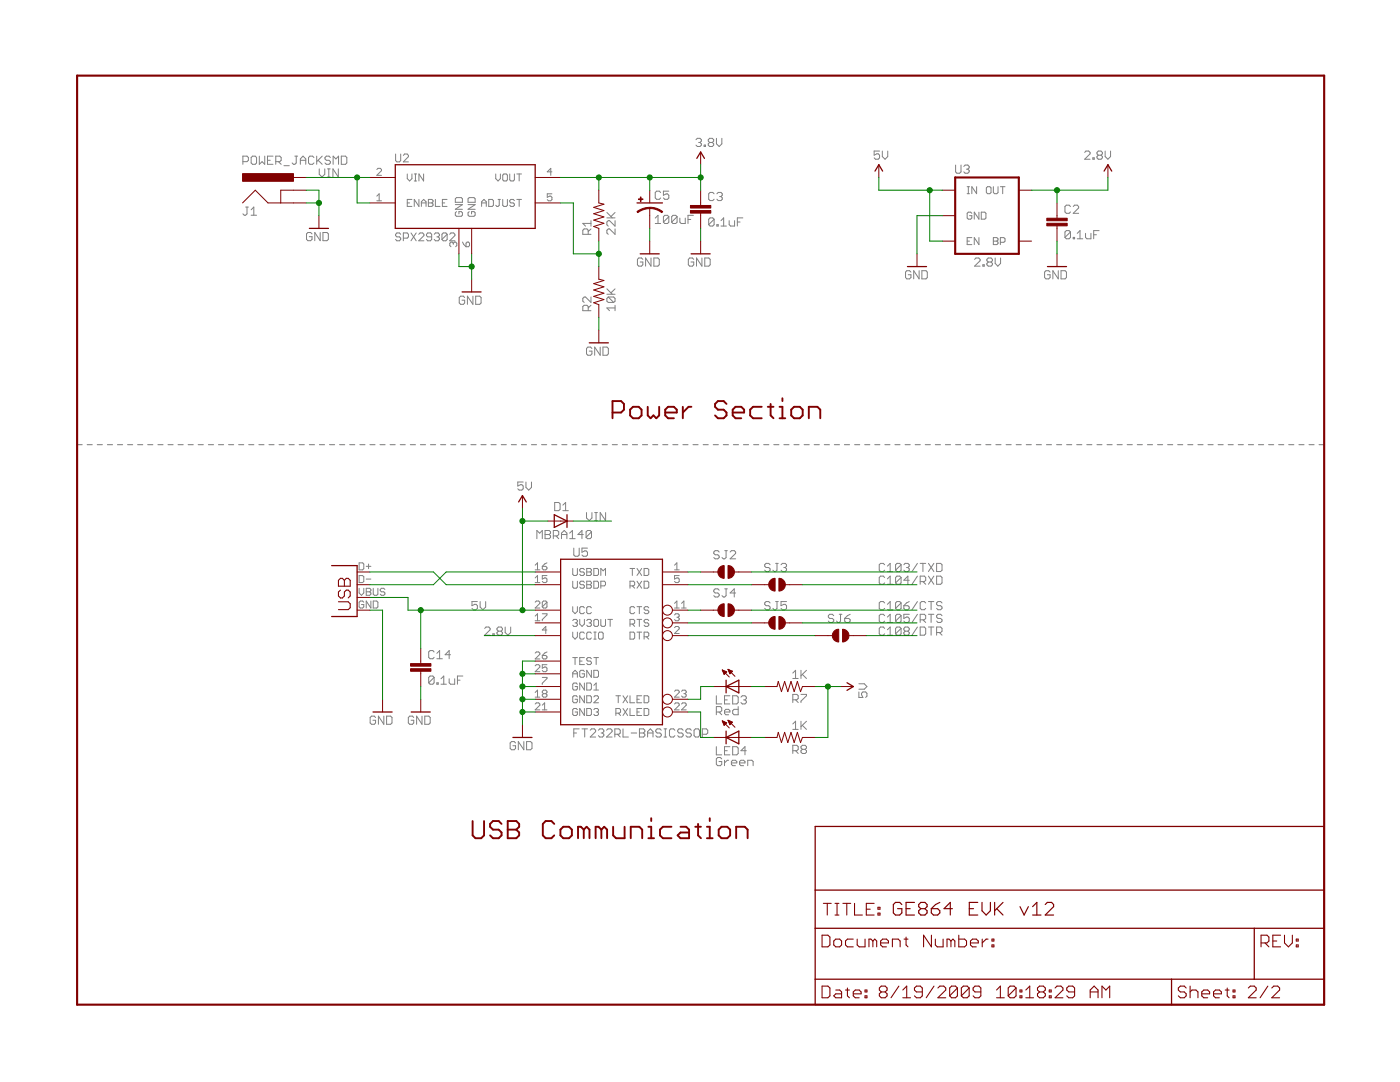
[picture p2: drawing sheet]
<svg xmlns="http://www.w3.org/2000/svg" width="279mm" height="216mm" viewBox="0 0 279 216" stroke-linecap="round" stroke-linejoin="round" font-family="sans-serif">
<g fill="#808080" stroke="#808080" stroke-width=".2">
<path d="M212.5 46.3v1.1z"/>
<path d="M212.5 46.3l.3-.3z"/>
<path d="M212.8 46h.6z"/>
<path d="M213.4 46l.2 .3z"/>
<path d="M213.6 46.3v1.1z"/>
<path d="M213.6 47.4l-.2 .2z"/>
<path d="M212.8 47.6h.6z"/>
<path d="M212.5 47.4l.3 .2z"/>
<path d="M212.5 47.4l1.1-1.1z"/>
<path d="M214.2 47.4v.2z"/>
<path d="M214.2 47.4h.3z"/>
<path d="M214.5 47.4v.2z"/>
<path d="M214.2 47.6h.3z"/>
<path d="M215.5 46l-.5 .6z"/>
<path d="M215.5 46v1.6z"/>
<path d="M215 47.6h1.1z"/>
<path d="M216.6 46.6v.8z"/>
<path d="M216.6 47.4l.3 .2z"/>
<path d="M216.9 47.6h.8z"/>
<path d="M217.7 46.6v1z"/>
<path d="M218.3 46v1.6z"/>
<path d="M218.3 46h1.1z"/>
<path d="M218.3 46.8h.5z"/>
<path d="M209.3 54l.3 .3z"/>
<path d="M208.7 54h.6z"/>
<path d="M208.7 54l-.2 .3z"/>
<path d="M208.5 54.3v1.1z"/>
<path d="M208.5 55.4l.2 .2z"/>
<path d="M208.7 55.6h.6z"/>
<path d="M209.3 55.6l.3-.2z"/>
<path d="M209.6 54.8v.6z"/>
<path d="M209 54.8h.6z"/>
<path d="M210.1 54v1.6z"/>
<path d="M210.1 54l1.1 1.6z"/>
<path d="M211.2 54v1.6z"/>
<path d="M211.8 54v1.6z"/>
<path d="M211.8 55.6h.8z"/>
<path d="M212.8 55.4l-.2 .2z"/>
<path d="M212.8 54.3v1.1z"/>
<path d="M212.6 54l.2 .3z"/>
<path d="M211.8 54h.8z"/>
<path d="M181.5 54l.3 .3z"/>
<path d="M181 54h.5z"/>
<path d="M181 54l-.3 .3z"/>
<path d="M180.7 54.3v1.1z"/>
<path d="M180.7 55.4l.3 .2z"/>
<path d="M181 55.6h.5z"/>
<path d="M181.5 55.6l.3-.2z"/>
<path d="M181.8 54.8v.6z"/>
<path d="M181.3 54.8h.5z"/>
<path d="M182.4 54v1.6z"/>
<path d="M182.4 54l1 1.6z"/>
<path d="M183.4 54v1.6z"/>
<path d="M184 54v1.6z"/>
<path d="M184 55.6h.8z"/>
<path d="M185.1 55.4l-.3 .2z"/>
<path d="M185.1 54.3v1.1z"/>
<path d="M184.8 54l.3 .3z"/>
<path d="M184 54h.8z"/>
<path d="M130.8 43.5l.5-.5z"/>
<path d="M131.3 43v1.6z"/>
<path d="M130.8 44.6h1z"/>
<path d="M132.4 43.2v1.1z"/>
<path d="M132.4 43.2l.3-.2z"/>
<path d="M132.7 43h.5z"/>
<path d="M133.2 43l.3 .2z"/>
<path d="M133.5 43.2v1.1z"/>
<path d="M133.5 44.3l-.3 .3z"/>
<path d="M132.7 44.6h.5z"/>
<path d="M132.4 44.3l.3 .3z"/>
<path d="M132.4 44.3l1.1-1.1z"/>
<path d="M134 43.2v1.1z"/>
<path d="M134.3 43l-.3 .2z"/>
<path d="M134.3 43h.6z"/>
<path d="M134.9 43l.2 .2z"/>
<path d="M135.1 43.2v1.1z"/>
<path d="M135.1 44.3l-.2 .3z"/>
<path d="M134.3 44.6h.6z"/>
<path d="M134 44.3l.3 .3z"/>
<path d="M134 44.3l1.1-1.1z"/>
<path d="M135.7 43.5v.8z"/>
<path d="M135.7 44.3l.3 .3z"/>
<path d="M136 44.6h.8z"/>
<path d="M136.8 43.5v1.1z"/>
<path d="M137.3 43v1.6z"/>
<path d="M137.3 43h1.1z"/>
<path d="M137.3 43.8h.6z"/>
<path d="M128 51.5l.3 .3z"/>
<path d="M127.5 51.5h.5z"/>
<path d="M127.5 51.5l-.3 .3z"/>
<path d="M127.2 51.8v1z"/>
<path d="M127.2 52.8l.3 .3z"/>
<path d="M127.5 53.1h.5z"/>
<path d="M128 53.1l.3-.3z"/>
<path d="M128.3 52.3v.5z"/>
<path d="M127.8 52.3h.5z"/>
<path d="M128.8 51.5v1.6z"/>
<path d="M128.8 51.5l1.1 1.6z"/>
<path d="M129.9 51.5v1.6z"/>
<path d="M130.5 51.5v1.6z"/>
<path d="M130.5 53.1h.8z"/>
<path d="M131.3 53.1l.3-.3z"/>
<path d="M131.6 51.8v1z"/>
<path d="M131.3 51.5l.3 .3z"/>
<path d="M130.5 51.5h.8z"/>
<path d="M92.5 59.1l.2 .3z"/>
<path d="M91.9 59.1h.6z"/>
<path d="M91.9 59.1l-.2 .3z"/>
<path d="M91.7 59.4v1.1z"/>
<path d="M91.7 60.5l.2 .2z"/>
<path d="M91.9 60.7h.6z"/>
<path d="M92.7 60.5l-.2 .2z"/>
<path d="M92.7 59.9v.6z"/>
<path d="M92.2 59.9h.5z"/>
<path d="M93.3 59.1v1.6z"/>
<path d="M93.3 59.1l1.1 1.6z"/>
<path d="M94.4 59.1v1.6z"/>
<path d="M94.9 59.1v1.6z"/>
<path d="M94.9 60.7h.8z"/>
<path d="M96 60.5l-.3 .2z"/>
<path d="M96 59.4v1.1z"/>
<path d="M95.7 59.1l.3 .3z"/>
<path d="M94.9 59.1h.8z"/>
<path d="M117.9 69.3l.2 .2z"/>
<path d="M117.3 69.3h.6z"/>
<path d="M117.3 69.3l-.2 .2z"/>
<path d="M117.1 69.5v1.1z"/>
<path d="M117.1 70.6l.2 .3z"/>
<path d="M117.3 70.9h.6z"/>
<path d="M117.9 70.9l.2-.3z"/>
<path d="M118.1 70.1v.5z"/>
<path d="M117.6 70.1h.5z"/>
<path d="M118.7 69.3v1.6z"/>
<path d="M118.7 69.3l1.1 1.6z"/>
<path d="M119.8 69.3v1.6z"/>
<path d="M120.3 69.3v1.6z"/>
<path d="M120.3 70.9h.8z"/>
<path d="M121.4 70.6l-.3 .3z"/>
<path d="M121.4 69.5v1.1z"/>
<path d="M121.1 69.3l.3 .2z"/>
<path d="M120.3 69.3h.8z"/>
<path d="M62 46.4l.3 .3z"/>
<path d="M61.4 46.4h.6z"/>
<path d="M61.4 46.4l-.2 .3z"/>
<path d="M61.2 46.7v1.1z"/>
<path d="M61.2 47.8l.2 .2z"/>
<path d="M61.4 48h.6z"/>
<path d="M62 48l.3-.2z"/>
<path d="M62.3 47.2v.6z"/>
<path d="M61.7 47.2h.6z"/>
<path d="M62.8 46.4v1.6z"/>
<path d="M62.8 46.4l1.1 1.6z"/>
<path d="M63.9 46.4v1.6z"/>
<path d="M64.5 46.4v1.6z"/>
<path d="M64.5 48h.8z"/>
<path d="M65.5 47.8l-.2 .2z"/>
<path d="M65.5 46.7v1.1z"/>
<path d="M65.3 46.4l.2 .3z"/>
<path d="M64.5 46.4h.8z"/>
<path d="M138.9 27.9l.3-.3z"/>
<path d="M139.2 27.6h.5z"/>
<path d="M139.7 27.6l.3 .3z"/>
<path d="M140 27.9v.3z"/>
<path d="M140 28.2l-.3 .2z"/>
<path d="M139.4 28.4h.3z"/>
<path d="M139.7 28.4l.3 .3z"/>
<path d="M140 28.7v.3z"/>
<path d="M140 29l-.3 .2z"/>
<path d="M139.2 29.2h.5z"/>
<path d="M138.9 29l.3 .2z"/>
<path d="M140.5 29v.2z"/>
<path d="M140.5 29h.3z"/>
<path d="M140.8 29v.2z"/>
<path d="M140.5 29.2h.3z"/>
<path d="M141.4 27.9l.2-.3z"/>
<path d="M141.6 27.6h.6z"/>
<path d="M142.2 27.6l.2 .3z"/>
<path d="M142.4 27.9v.3z"/>
<path d="M142.4 28.2l-.2 .2z"/>
<path d="M142.2 28.4l.2 .3z"/>
<path d="M142.4 28.7v.3z"/>
<path d="M142.4 29l-.2 .2z"/>
<path d="M141.6 29.2h.6z"/>
<path d="M141.4 29l.2 .2z"/>
<path d="M141.4 28.7v.3z"/>
<path d="M141.4 28.7l.2-.3z"/>
<path d="M141.4 28.2l.2 .2z"/>
<path d="M141.4 27.9v.3z"/>
<path d="M141.6 28.4h.6z"/>
<path d="M143 27.6v1.1z"/>
<path d="M143 28.7l.5 .5z"/>
<path d="M143.5 29.2l.6-.5z"/>
<path d="M144.1 27.6v1.1z"/>
<path d="M216.5 31.8h1.1z"/>
<path d="M216.5 31.8l1.1-1.1z"/>
<path d="M217.6 30.4v.3z"/>
<path d="M217.3 30.1l.3 .3z"/>
<path d="M216.7 30.1h.6z"/>
<path d="M216.7 30.1l-.2 .3z"/>
<path d="M218.1 31.5v.3z"/>
<path d="M218.1 31.5h.3z"/>
<path d="M218.4 31.5v.3z"/>
<path d="M218.1 31.8h.3z"/>
<path d="M219.2 30.1l-.3 .3z"/>
<path d="M219.2 30.1h.5z"/>
<path d="M219.7 30.1l.3 .3z"/>
<path d="M220 30.4v.3z"/>
<path d="M220 30.7l-.3 .3z"/>
<path d="M219.7 31l.3 .2z"/>
<path d="M220 31.2v.3z"/>
<path d="M220 31.5l-.3 .3z"/>
<path d="M219.2 31.8h.5z"/>
<path d="M218.9 31.5l.3 .3z"/>
<path d="M218.9 31.2v.3z"/>
<path d="M219.2 31l-.3 .2z"/>
<path d="M218.9 30.7l.3 .3z"/>
<path d="M218.9 30.4v.3z"/>
<path d="M219.2 31h.5z"/>
<path d="M220.6 30.1v1.1z"/>
<path d="M220.6 31.2l.5 .6z"/>
<path d="M221.1 31.8l.5-.6z"/>
<path d="M221.6 30.1v1.1z"/>
<path d="M48.5 31.2v1.6z"/>
<path d="M48.5 31.2h.8z"/>
<path d="M49.3 31.2l.3 .2z"/>
<path d="M49.6 31.4v.6z"/>
<path d="M49.6 32l-.3 .3z"/>
<path d="M48.5 32.3h.8z"/>
<path d="M50.4 31.2h.5z"/>
<path d="M50.4 31.2l-.3 .2z"/>
<path d="M50.1 31.4v1.1z"/>
<path d="M50.1 32.5l.3 .3z"/>
<path d="M50.4 32.8h.5z"/>
<path d="M50.9 32.8l.3-.3z"/>
<path d="M51.2 31.4v1.1z"/>
<path d="M50.9 31.2l.3 .2z"/>
<path d="M51.8 31.2v1.6z"/>
<path d="M51.8 32.8l.5-.5z"/>
<path d="M52.3 32.3l.5 .5z"/>
<path d="M52.8 31.2v1.6z"/>
<path d="M53.4 31.2h1.1z"/>
<path d="M53.4 31.2v1.6z"/>
<path d="M53.4 32.8h1.1z"/>
<path d="M53.4 32h.5z"/>
<path d="M55 31.2v1.6z"/>
<path d="M55 31.2h.8z"/>
<path d="M55.8 31.2l.3 .2z"/>
<path d="M56.1 31.4v.6z"/>
<path d="M56.1 32l-.3 .3z"/>
<path d="M55 32.3h.8z"/>
<path d="M55.6 32.3l.5 .5z"/>
<path d="M56.7 33.1h1z"/>
<path d="M58.3 32.5l.3 .3z"/>
<path d="M58.6 32.8h.2z"/>
<path d="M58.8 32.8l.3-.3z"/>
<path d="M59.1 31.2v1.3z"/>
<path d="M58.8 31.2h.6z"/>
<path d="M59.9 31.7v1.1z"/>
<path d="M60.5 31.2l-.6 .5z"/>
<path d="M60.5 31.2l.5 .5z"/>
<path d="M61 31.7v1.1z"/>
<path d="M59.9 32h1.1z"/>
<path d="M62.4 31.2l.3 .2z"/>
<path d="M61.8 31.2h.6z"/>
<path d="M61.8 31.2l-.2 .2z"/>
<path d="M61.6 31.4v1.1z"/>
<path d="M61.6 32.5l.2 .3z"/>
<path d="M61.8 32.8h.6z"/>
<path d="M62.4 32.8l.3-.3z"/>
<path d="M63.2 31.2v1.6z"/>
<path d="M63.2 32.3l1.1-1.1z"/>
<path d="M63.5 32l.8 .8z"/>
<path d="M65.7 31.2l.2 .2z"/>
<path d="M65.1 31.2h.6z"/>
<path d="M65.1 31.2l-.2 .2z"/>
<path d="M64.9 31.4v.3z"/>
<path d="M64.9 31.7l.2 .3z"/>
<path d="M65.1 32h.6z"/>
<path d="M65.7 32l.2 .3z"/>
<path d="M65.9 32.3v.2z"/>
<path d="M65.9 32.5l-.2 .3z"/>
<path d="M65.1 32.8h.6z"/>
<path d="M64.9 32.5l.2 .3z"/>
<path d="M66.5 31.2v1.6z"/>
<path d="M66.5 31.2l.5 .5z"/>
<path d="M67.6 31.2l-.6 .5z"/>
<path d="M67.6 31.2v1.6z"/>
<path d="M68.1 31.2v1.6z"/>
<path d="M68.1 32.8h.8z"/>
<path d="M68.9 32.8l.3-.3z"/>
<path d="M69.2 31.4v1.1z"/>
<path d="M68.9 31.2l.3 .2z"/>
<path d="M68.1 31.2h.8z"/>
<path d="M194.5 53.1h1.1z"/>
<path d="M194.5 53.1l1.1-1.1z"/>
<path d="M195.6 51.8v.2z"/>
<path d="M195.3 51.5l.3 .3z"/>
<path d="M194.8 51.5h.5z"/>
<path d="M194.8 51.5l-.3 .3z"/>
<path d="M196.2 52.8v.3z"/>
<path d="M196.2 52.8h.2z"/>
<path d="M196.4 52.8v.3z"/>
<path d="M196.2 53.1h.2z"/>
<path d="M197 51.8l.2-.3z"/>
<path d="M197.2 51.5h.6z"/>
<path d="M197.8 51.5l.3 .3z"/>
<path d="M198.1 51.8v.2z"/>
<path d="M197.8 52.3l.3-.3z"/>
<path d="M197.8 52.3l.3 .3z"/>
<path d="M198.1 52.6v.2z"/>
<path d="M198.1 52.8l-.3 .3z"/>
<path d="M197.2 53.1h.6z"/>
<path d="M197 52.8l.2 .3z"/>
<path d="M197 52.6v.2z"/>
<path d="M197 52.6l.2-.3z"/>
<path d="M197 52l.2 .3z"/>
<path d="M197 51.8v.2z"/>
<path d="M197.2 52.3h.6z"/>
<path d="M198.6 51.5v1.1z"/>
<path d="M198.6 52.6l.5 .5z"/>
<path d="M199.1 53.1l.6-.5z"/>
<path d="M199.7 51.5v1.1z"/>
<path d="M138.2 51.5l.3 .3z"/>
<path d="M137.6 51.5h.6z"/>
<path d="M137.6 51.5l-.2 .3z"/>
<path d="M137.4 51.8v1z"/>
<path d="M137.4 52.8l.2 .3z"/>
<path d="M137.6 53.1h.6z"/>
<path d="M138.2 53.1l.3-.3z"/>
<path d="M138.5 52.3v.5z"/>
<path d="M137.9 52.3h.6z"/>
<path d="M139 51.5v1.6z"/>
<path d="M139 51.5l1.1 1.6z"/>
<path d="M140.1 51.5v1.6z"/>
<path d="M140.7 51.5v1.6z"/>
<path d="M140.7 53.1h.8z"/>
<path d="M141.5 53.1l.2-.3z"/>
<path d="M141.7 51.8v1z"/>
<path d="M141.5 51.5l.2 .3z"/>
<path d="M140.7 51.5h.8z"/>
<path d="M79.7 46.5l.3 .3z"/>
<path d="M79.2 46.5h.5z"/>
<path d="M79.2 46.5l-.2 .3z"/>
<path d="M79 46.8v.2z"/>
<path d="M79 47l.2 .3z"/>
<path d="M79.2 47.3h.5z"/>
<path d="M79.7 47.3l.3 .2z"/>
<path d="M80 47.5v.3z"/>
<path d="M80 47.8l-.3 .2z"/>
<path d="M79.2 48h.5z"/>
<path d="M79 47.8l.2 .2z"/>
<path d="M80.5 46.5v1.5z"/>
<path d="M80.5 46.5h.8z"/>
<path d="M81.3 46.5l.2 .3z"/>
<path d="M81.5 46.8v.5z"/>
<path d="M81.5 47.3l-.2 .2z"/>
<path d="M80.5 47.5h.8z"/>
<path d="M82 46.5l1.1 1.5z"/>
<path d="M83.1 46.5l-1.1 1.5z"/>
<path d="M83.6 48h1z"/>
<path d="M83.6 48l1-1z"/>
<path d="M84.6 46.8v.2z"/>
<path d="M84.3 46.5l.3 .3z"/>
<path d="M83.8 46.5h.5z"/>
<path d="M83.8 46.5l-.2 .3z"/>
<path d="M85.1 47.8l.3 .2z"/>
<path d="M85.4 48h.5z"/>
<path d="M86.1 47.8l-.2 .2z"/>
<path d="M86.1 46.8v1z"/>
<path d="M85.9 46.5l.2 .3z"/>
<path d="M85.4 46.5h.5z"/>
<path d="M85.4 46.5l-.3 .3z"/>
<path d="M85.1 46.8v.2z"/>
<path d="M85.1 47l.3 .3z"/>
<path d="M85.4 47.3h.7z"/>
<path d="M86.9 46.5l-.2 .3z"/>
<path d="M86.9 46.5h.5z"/>
<path d="M87.4 46.5l.3 .3z"/>
<path d="M87.7 46.8v.2z"/>
<path d="M87.7 47l-.3 .3z"/>
<path d="M87.2 47.3h.2z"/>
<path d="M87.4 47.3l.3 .2z"/>
<path d="M87.7 47.5v.3z"/>
<path d="M87.7 47.8l-.3 .2z"/>
<path d="M86.9 48h.5z"/>
<path d="M86.7 47.8l.2 .2z"/>
<path d="M88.2 46.8v1z"/>
<path d="M88.5 46.5l-.3 .3z"/>
<path d="M88.5 46.5h.5z"/>
<path d="M89 46.5l.2 .3z"/>
<path d="M89.2 46.8v1z"/>
<path d="M89.2 47.8l-.2 .2z"/>
<path d="M88.5 48h.5z"/>
<path d="M88.2 47.8l.3 .2z"/>
<path d="M88.2 47.8l1-1z"/>
<path d="M89.7 48h1.1z"/>
<path d="M89.7 48l1.1-1z"/>
<path d="M90.8 46.8v.2z"/>
<path d="M90.5 46.5l.3 .3z"/>
<path d="M90 46.5h.5z"/>
<path d="M90 46.5l-.3 .3z"/>
<path d="M141.4 43.8v1z"/>
<path d="M141.4 43.8l.3-.3z"/>
<path d="M141.7 43.5h.5z"/>
<path d="M142.2 43.5l.3 .3z"/>
<path d="M142.5 43.8v1z"/>
<path d="M142.5 44.8l-.3 .3z"/>
<path d="M141.7 45.1h.5z"/>
<path d="M141.4 44.8l.3 .3z"/>
<path d="M141.4 44.8l1.1-1z"/>
<path d="M143.1 44.8v.3z"/>
<path d="M143.1 44.8h.2z"/>
<path d="M143.3 44.8v.3z"/>
<path d="M143.1 45.1h.2z"/>
<path d="M144.4 43.5l-.5 .5z"/>
<path d="M144.4 43.5v1.6z"/>
<path d="M143.9 45.1h1.1z"/>
<path d="M145.5 44v.8z"/>
<path d="M145.5 44.8l.3 .3z"/>
<path d="M145.8 45.1h.8z"/>
<path d="M146.6 44v1.1z"/>
<path d="M147.2 43.5v1.6z"/>
<path d="M147.2 43.5h1.1z"/>
<path d="M147.2 44.3h.5z"/>
<path d="M114.5 145.4v1.7z"/>
<path d="M114.5 145.4h1.1z"/>
<path d="M114.5 146.3h.6z"/>
<path d="M116.7 145.4v1.7z"/>
<path d="M116.1 145.4h1.1z"/>
<path d="M117.8 147.1h1.1z"/>
<path d="M117.8 147.1l1.1-1.1z"/>
<path d="M118.9 145.7v.3z"/>
<path d="M118.6 145.4l.3 .3z"/>
<path d="M118 145.4h.6z"/>
<path d="M118 145.4l-.2 .3z"/>
<path d="M119.4 145.7l.3-.3z"/>
<path d="M119.7 145.4h.5z"/>
<path d="M120.2 145.4l.3 .3z"/>
<path d="M120.5 145.7v.3z"/>
<path d="M120.5 146l-.3 .3z"/>
<path d="M120 146.3h.2z"/>
<path d="M120.2 146.3l.3 .2z"/>
<path d="M120.5 146.5v.3z"/>
<path d="M120.5 146.8l-.3 .3z"/>
<path d="M119.7 147.1h.5z"/>
<path d="M119.4 146.8l.3 .3z"/>
<path d="M121.1 147.1h1.1z"/>
<path d="M121.1 147.1l1.1-1.1z"/>
<path d="M122.2 145.7v.3z"/>
<path d="M121.9 145.4l.3 .3z"/>
<path d="M121.3 145.4h.6z"/>
<path d="M121.3 145.4l-.2 .3z"/>
<path d="M122.7 145.4v1.7z"/>
<path d="M122.7 145.4h.8z"/>
<path d="M123.5 145.4l.3 .3z"/>
<path d="M123.8 145.7v.6z"/>
<path d="M123.5 146.5l.3-.2z"/>
<path d="M122.7 146.5h.8z"/>
<path d="M123.2 146.5l.6 .6z"/>
<path d="M124.3 145.4v1.7z"/>
<path d="M124.3 147.1h1.1z"/>
<path d="M126 146.3h1.1z"/>
<path d="M127.6 145.4v1.7z"/>
<path d="M127.6 145.4h.8z"/>
<path d="M128.4 145.4l.3 .3z"/>
<path d="M128.7 145.7v.3z"/>
<path d="M128.7 146l-.3 .3z"/>
<path d="M128.4 146.3l.3 .2z"/>
<path d="M128.7 146.5v.3z"/>
<path d="M128.7 146.8l-.3 .3z"/>
<path d="M127.6 147.1h.8z"/>
<path d="M127.6 146.3h.8z"/>
<path d="M129.2 146v1.1z"/>
<path d="M129.2 146l.6-.6z"/>
<path d="M129.8 145.4l.5 .6z"/>
<path d="M130.3 146v1.1z"/>
<path d="M129.2 146.3h1.1z"/>
<path d="M131.7 145.4l.3 .3z"/>
<path d="M131.1 145.4h.6z"/>
<path d="M131.1 145.4l-.2 .3z"/>
<path d="M130.9 145.7v.3z"/>
<path d="M130.9 146l.2 .3z"/>
<path d="M131.1 146.3h.6z"/>
<path d="M131.7 146.3l.3 .2z"/>
<path d="M132 146.5v.3z"/>
<path d="M132 146.8l-.3 .3z"/>
<path d="M131.1 147.1h.6z"/>
<path d="M130.9 146.8l.2 .3z"/>
<path d="M132.5 147.1h.6z"/>
<path d="M132.8 145.4v1.7z"/>
<path d="M132.5 145.4h.6z"/>
<path d="M134.4 145.4l.3 .3z"/>
<path d="M133.9 145.4h.5z"/>
<path d="M133.9 145.4l-.3 .3z"/>
<path d="M133.6 145.7v1.1z"/>
<path d="M133.6 146.8l.3 .3z"/>
<path d="M133.9 147.1h.5z"/>
<path d="M134.7 146.8l-.3 .3z"/>
<path d="M136.1 145.4l.2 .3z"/>
<path d="M135.5 145.4h.6z"/>
<path d="M135.5 145.4l-.2 .3z"/>
<path d="M135.3 145.7v.3z"/>
<path d="M135.3 146l.2 .3z"/>
<path d="M135.5 146.3h.6z"/>
<path d="M136.1 146.3l.2 .2z"/>
<path d="M136.3 146.5v.3z"/>
<path d="M136.3 146.8l-.2 .3z"/>
<path d="M135.5 147.1h.6z"/>
<path d="M135.3 146.8l.2 .3z"/>
<path d="M137.7 145.4l.3 .3z"/>
<path d="M137.2 145.4h.5z"/>
<path d="M137.2 145.4l-.3 .3z"/>
<path d="M136.9 145.7v.3z"/>
<path d="M136.9 146l.3 .3z"/>
<path d="M137.2 146.3h.5z"/>
<path d="M137.7 146.3l.3 .2z"/>
<path d="M138 146.5v.3z"/>
<path d="M138 146.8l-.3 .3z"/>
<path d="M137.2 147.1h.5z"/>
<path d="M136.9 146.8l.3 .3z"/>
<path d="M138.8 145.4h.5z"/>
<path d="M138.8 145.4l-.3 .3z"/>
<path d="M138.5 145.7v1.1z"/>
<path d="M138.5 146.8l.3 .3z"/>
<path d="M138.8 147.1h.5z"/>
<path d="M139.6 146.8l-.3 .3z"/>
<path d="M139.6 145.7v1.1z"/>
<path d="M139.3 145.4l.3 .3z"/>
<path d="M140.2 145.4v1.7z"/>
<path d="M140.2 145.4h.8z"/>
<path d="M141 145.4l.2 .3z"/>
<path d="M141.2 145.7v.6z"/>
<path d="M141 146.5l.2-.2z"/>
<path d="M140.2 146.5h.8z"/>
<path d="M74.7 142.9l.3 .3z"/>
<path d="M74.1 142.9h.6z"/>
<path d="M74.1 142.9l-.2 .3z"/>
<path d="M73.9 143.2v1.1z"/>
<path d="M73.9 144.3l.2 .2z"/>
<path d="M74.1 144.5h.6z"/>
<path d="M75 144.3l-.3 .2z"/>
<path d="M75 143.7v.6z"/>
<path d="M74.4 143.7h.6z"/>
<path d="M75.5 142.9v1.6z"/>
<path d="M75.5 142.9l1.1 1.6z"/>
<path d="M76.6 142.9v1.6z"/>
<path d="M77.2 142.9v1.6z"/>
<path d="M77.2 144.5h.8z"/>
<path d="M78.2 144.3l-.2 .2z"/>
<path d="M78.2 143.2v1.1z"/>
<path d="M78 142.9l.2 .3z"/>
<path d="M77.2 142.9h.8z"/>
<path d="M102.6 148l.3 .3z"/>
<path d="M102.1 148h.5z"/>
<path d="M102.1 148l-.3 .3z"/>
<path d="M101.8 148.3v1z"/>
<path d="M101.8 149.3l.3 .3z"/>
<path d="M102.1 149.6h.5z"/>
<path d="M102.6 149.6l.3-.3z"/>
<path d="M102.9 148.8v.5z"/>
<path d="M102.4 148.8h.5z"/>
<path d="M103.4 148v1.6z"/>
<path d="M103.4 148l1.1 1.6z"/>
<path d="M104.5 148v1.6z"/>
<path d="M105.1 148v1.6z"/>
<path d="M105.1 149.6h.8z"/>
<path d="M106.2 149.3l-.3 .3z"/>
<path d="M106.2 148.3v1z"/>
<path d="M105.9 148l.3 .3z"/>
<path d="M105.1 148h.8z"/>
<path d="M85.6 135.2v1z"/>
<path d="M85.6 135.2l.2-.3z"/>
<path d="M85.8 134.9h.6z"/>
<path d="M86.4 134.9l.2 .3z"/>
<path d="M86.6 135.2v1z"/>
<path d="M86.6 136.2l-.2 .3z"/>
<path d="M85.8 136.5h.6z"/>
<path d="M85.6 136.2l.2 .3z"/>
<path d="M86.6 135.2l-1 1z"/>
<path d="M87.2 136.2v.3z"/>
<path d="M87.2 136.2h.3z"/>
<path d="M87.5 136.2v.3z"/>
<path d="M87.2 136.5h.3z"/>
<path d="M88 135.4l.6-.5z"/>
<path d="M88.6 134.9v1.6z"/>
<path d="M88 136.5h1.1z"/>
<path d="M89.6 135.4v.8z"/>
<path d="M89.6 136.2l.3 .3z"/>
<path d="M89.9 136.5h.8z"/>
<path d="M90.7 135.4v1.1z"/>
<path d="M91.3 134.9v1.6z"/>
<path d="M91.3 134.9h1.1z"/>
<path d="M91.3 135.7h.5z"/>
<path d="M82.3 142.9l.3 .3z"/>
<path d="M81.8 142.9h.5z"/>
<path d="M81.8 142.9l-.3 .3z"/>
<path d="M81.5 143.2v1.1z"/>
<path d="M81.5 144.3l.3 .2z"/>
<path d="M81.8 144.5h.5z"/>
<path d="M82.6 144.3l-.3 .2z"/>
<path d="M82.6 143.7v.6z"/>
<path d="M82 143.7h.6z"/>
<path d="M83.1 142.9v1.6z"/>
<path d="M83.1 142.9l1.1 1.6z"/>
<path d="M84.2 142.9v1.6z"/>
<path d="M84.8 142.9v1.6z"/>
<path d="M84.8 144.5h.8z"/>
<path d="M85.9 144.3l-.3 .2z"/>
<path d="M85.9 143.2v1.1z"/>
<path d="M85.6 142.9l.3 .3z"/>
<path d="M84.8 142.9h.8z"/>
<path d="M143 141v1.6z"/>
<path d="M143 141h.8z"/>
<path d="M143.8 141l.2 .3z"/>
<path d="M144 141.3v.5z"/>
<path d="M143.8 142.1l.2-.3z"/>
<path d="M143 142.1h.8z"/>
<path d="M143.5 142.1l.5 .5z"/>
<path d="M144.9 142.6h.5z"/>
<path d="M144.6 142.3l.3 .3z"/>
<path d="M144.6 141.8v.5z"/>
<path d="M144.9 141.5l-.3 .3z"/>
<path d="M144.9 141.5h.5z"/>
<path d="M145.4 141.5l.3 .3z"/>
<path d="M145.7 141.8v.3z"/>
<path d="M144.6 142.1h1.1z"/>
<path d="M147.3 141v1.6z"/>
<path d="M146.5 142.6h.8z"/>
<path d="M146.2 142.3l.3 .3z"/>
<path d="M146.2 141.8v.5z"/>
<path d="M146.2 141.8l.3-.3z"/>
<path d="M146.5 141.5h.8z"/>
<path d="M143.8 151.2l.2 .2z"/>
<path d="M143.2 151.2h.6z"/>
<path d="M143.2 151.2l-.2 .2z"/>
<path d="M143 151.4v1.1z"/>
<path d="M143 152.5l.2 .3z"/>
<path d="M143.2 152.8h.6z"/>
<path d="M143.8 152.8l.2-.3z"/>
<path d="M144 152v.5z"/>
<path d="M143.5 152h.5z"/>
<path d="M144.6 151.7v1.1z"/>
<path d="M144.6 152.2l.5-.5z"/>
<path d="M145.1 151.7h.3z"/>
<path d="M146.2 152.8h.6z"/>
<path d="M146 152.5l.2 .3z"/>
<path d="M146 152v.5z"/>
<path d="M146 152l.2-.3z"/>
<path d="M146.2 151.7h.6z"/>
<path d="M146.8 151.7l.2 .3z"/>
<path d="M147 152v.2z"/>
<path d="M146 152.2h1z"/>
<path d="M147.9 152.8h.5z"/>
<path d="M147.6 152.5l.3 .3z"/>
<path d="M147.6 152v.5z"/>
<path d="M147.6 152l.3-.3z"/>
<path d="M147.9 151.7h.5z"/>
<path d="M148.4 151.7l.3 .3z"/>
<path d="M148.7 152v.2z"/>
<path d="M147.6 152.2h1.1z"/>
<path d="M149.2 151.7v1.1z"/>
<path d="M149.2 151.7h.9z"/>
<path d="M150.1 151.7l.2 .3z"/>
<path d="M150.3 152v.8z"/>
<path d="M158.2 134.3l.6-.5z"/>
<path d="M158.8 133.8v1.6z"/>
<path d="M158.2 135.4h1.1z"/>
<path d="M159.9 133.8v1.6z"/>
<path d="M159.9 134.8l1.1-1z"/>
<path d="M160.1 134.6l.9 .8z"/>
<path d="M158.2 144.5l.6-.6z"/>
<path d="M158.8 143.9v1.6z"/>
<path d="M158.2 145.5h1.1z"/>
<path d="M159.9 143.9v1.6z"/>
<path d="M159.9 145l1.1-1.1z"/>
<path d="M160.1 144.7l.9 .8z"/>
<path d="M171.4 138.1v1.1z"/>
<path d="M171.4 139.2h.8z"/>
<path d="M171.9 138.6l.3 .6z"/>
<path d="M171.9 138.3v.3z"/>
<path d="M171.9 138.3l.3-.2z"/>
<path d="M172.2 138.1h.6z"/>
<path d="M172.8 138.1l.2 .2z"/>
<path d="M173 138.3v.6z"/>
<path d="M173 138.9l-.2 .3z"/>
<path d="M171.4 137.5h1.1z"/>
<path d="M172.5 137.5l.5-.5z"/>
<path d="M172.5 136.4l.5 .6z"/>
<path d="M171.4 136.4h1.1z"/>
<path d="M103.3 96.2h1.1z"/>
<path d="M103.3 96.2v.8z"/>
<path d="M103.3 97l.6-.3z"/>
<path d="M103.9 96.7h.2z"/>
<path d="M104.1 96.7l.3 .3z"/>
<path d="M104.4 97v.5z"/>
<path d="M104.1 97.8l.3-.3z"/>
<path d="M103.6 97.8h.5z"/>
<path d="M103.3 97.5l.3 .3z"/>
<path d="M105 96.2v1.1z"/>
<path d="M105 97.3l.5 .5z"/>
<path d="M105.5 97.8l.6-.5z"/>
<path d="M106.1 96.2v1.1z"/>
<path d="M107.1 105.9v1.6z"/>
<path d="M107.1 105.9l.6 .5z"/>
<path d="M107.7 106.4l.5-.5z"/>
<path d="M108.2 105.9v1.6z"/>
<path d="M108.8 105.9v1.6z"/>
<path d="M108.8 105.9h.8z"/>
<path d="M109.6 105.9l.3 .2z"/>
<path d="M109.9 106.1v.3z"/>
<path d="M109.9 106.4l-.3 .3z"/>
<path d="M109.6 106.7l.3 .2z"/>
<path d="M109.9 106.9v.3z"/>
<path d="M109.9 107.2l-.3 .3z"/>
<path d="M108.8 107.5h.8z"/>
<path d="M108.8 106.7h.8z"/>
<path d="M110.4 105.9v1.6z"/>
<path d="M110.4 105.9h.8z"/>
<path d="M111.2 105.9l.3 .2z"/>
<path d="M111.5 106.1v.6z"/>
<path d="M111.5 106.7l-.3 .2z"/>
<path d="M110.4 106.9h.8z"/>
<path d="M111 106.9l.5 .6z"/>
<path d="M112.1 106.4v1.1z"/>
<path d="M112.1 106.4l.5-.5z"/>
<path d="M112.6 105.9l.5 .5z"/>
<path d="M113.1 106.4v1.1z"/>
<path d="M112.1 106.7h1z"/>
<path d="M113.7 106.4l.5-.5z"/>
<path d="M114.2 105.9v1.6z"/>
<path d="M113.7 107.5h1.1z"/>
<path d="M116.1 105.9v1.6z"/>
<path d="M116.1 105.9l-.8 .8z"/>
<path d="M115.3 106.7h1.1z"/>
<path d="M117 106.1v1.1z"/>
<path d="M117 106.1l.2-.2z"/>
<path d="M117.2 105.9h.6z"/>
<path d="M117.8 105.9l.2 .2z"/>
<path d="M118 106.1v1.1z"/>
<path d="M118 107.2l-.2 .3z"/>
<path d="M117.2 107.5h.6z"/>
<path d="M117 107.2l.2 .3z"/>
<path d="M117 107.2l1-1.1z"/>
<path d="M122.7 45.7v1.1z"/>
<path d="M121.6 45.7l1.1 1.1z"/>
<path d="M121.4 45.7h.2z"/>
<path d="M121.4 45.7l-.3 .3z"/>
<path d="M121.1 46v.5z"/>
<path d="M121.1 46.5l.3 .3z"/>
<path d="M122.7 44v1.1z"/>
<path d="M121.6 44l1.1 1.1z"/>
<path d="M121.4 44h.2z"/>
<path d="M121.4 44l-.3 .3z"/>
<path d="M121.1 44.3v.6z"/>
<path d="M121.1 44.9l.3 .2z"/>
<path d="M121.1 43.5h1.6z"/>
<path d="M121.1 42.4l1.1 1.1z"/>
<path d="M121.9 43.2l.8-.8z"/>
<path d="M121.1 61.4l.5 .6z"/>
<path d="M121.1 61.4h1.6z"/>
<path d="M122.7 60.9v1.1z"/>
<path d="M121.4 60.3h1.1z"/>
<path d="M121.1 60.1l.3 .2z"/>
<path d="M121.1 59.5v.6z"/>
<path d="M121.1 59.5l.3-.2z"/>
<path d="M121.4 59.3h1.1z"/>
<path d="M122.5 59.3l.2 .2z"/>
<path d="M122.7 59.5v.6z"/>
<path d="M122.5 60.3l.2-.2z"/>
<path d="M121.4 59.3l1.1 1z"/>
<path d="M121.1 58.7h1.6z"/>
<path d="M121.1 57.6l1.1 1.1z"/>
<path d="M121.9 58.4l.8-.8z"/>
<path d="M174.5 30.1h1z"/>
<path d="M174.5 30.1v.9z"/>
<path d="M174.5 31l.5-.3z"/>
<path d="M175 30.7h.3z"/>
<path d="M175.3 30.7l.2 .3z"/>
<path d="M175.5 31v.5z"/>
<path d="M175.5 31.5l-.2 .3z"/>
<path d="M174.7 31.8h.6z"/>
<path d="M174.5 31.5l.2 .3z"/>
<path d="M176.1 30.1v1.1z"/>
<path d="M176.1 31.2l.5 .6z"/>
<path d="M176.6 31.8l.6-.6z"/>
<path d="M177.2 30.1v1.1z"/>
<path d="M213.4 40.9l.2 .3z"/>
<path d="M212.8 40.9h.6z"/>
<path d="M212.8 40.9l-.3 .3z"/>
<path d="M212.5 41.2v1.1z"/>
<path d="M212.5 42.3l.3 .3z"/>
<path d="M212.8 42.6h.6z"/>
<path d="M213.6 42.3l-.2 .3z"/>
<path d="M214.2 42.6h1.1z"/>
<path d="M214.2 42.6l1.1-1.1z"/>
<path d="M215.3 41.2v.3z"/>
<path d="M215 40.9l.3 .3z"/>
<path d="M214.5 40.9h.5z"/>
<path d="M214.2 41.2l.3-.3z"/>
<path d="M131.6 38.1l.2 .3z"/>
<path d="M131 38.1h.6z"/>
<path d="M131 38.1l-.2 .3z"/>
<path d="M130.8 38.4v1.1z"/>
<path d="M130.8 39.5l.2 .3z"/>
<path d="M131 39.8h.6z"/>
<path d="M131.8 39.5l-.2 .3z"/>
<path d="M132.4 38.1h1.1z"/>
<path d="M132.4 38.1v.9z"/>
<path d="M132.4 39l.5-.3z"/>
<path d="M132.9 38.7h.3z"/>
<path d="M133.2 38.7l.3 .3z"/>
<path d="M133.5 39v.5z"/>
<path d="M133.5 39.5l-.3 .3z"/>
<path d="M132.7 39.8h.5z"/>
<path d="M132.4 39.5l.3 .3z"/>
<path d="M48.5 42.7l.2 .2z"/>
<path d="M48.7 42.9h.3z"/>
<path d="M49 42.9l.3-.2z"/>
<path d="M49.3 41.3v1.4z"/>
<path d="M49 41.3h.6z"/>
<path d="M50.7 41.3l-.6 .6z"/>
<path d="M50.7 41.3v1.6z"/>
<path d="M50.1 42.9h1.1z"/>
<path d="M193 38.7h.5z"/>
<path d="M193.3 37.3v1.4z"/>
<path d="M193 37.3h.5z"/>
<path d="M194 37.3v1.4z"/>
<path d="M194 37.3l.9 1.4z"/>
<path d="M194.9 37.3v1.4z"/>
<path d="M193.7 42.3l.3 .3z"/>
<path d="M193.3 42.3h.4z"/>
<path d="M193.3 42.3l-.3 .3z"/>
<path d="M193 42.6v.9z"/>
<path d="M193 43.5l.3 .2z"/>
<path d="M193.3 43.7h.4z"/>
<path d="M194 43.5l-.3 .2z"/>
<path d="M194 43v.5z"/>
<path d="M193.5 43h.5z"/>
<path d="M194.4 42.3v1.4z"/>
<path d="M194.4 42.3l1 1.4z"/>
<path d="M195.4 42.3v1.4z"/>
<path d="M195.8 42.3v1.4z"/>
<path d="M195.8 43.7h.7z"/>
<path d="M196.8 43.5l-.3 .2z"/>
<path d="M196.8 42.6v.9z"/>
<path d="M196.5 42.3l.3 .3z"/>
<path d="M195.8 42.3h.7z"/>
<path d="M197.1 37.3h.4z"/>
<path d="M197.1 37.3l-.3 .2z"/>
<path d="M196.8 37.5v.9z"/>
<path d="M196.8 38.4l.3 .3z"/>
<path d="M197.1 38.7h.4z"/>
<path d="M197.5 38.7l.3-.3z"/>
<path d="M197.8 37.5v.9z"/>
<path d="M197.5 37.3l.3 .2z"/>
<path d="M198.2 37.3v1.1z"/>
<path d="M198.2 38.4l.3 .3z"/>
<path d="M198.5 38.7h.4z"/>
<path d="M198.9 38.7l.3-.3z"/>
<path d="M199.2 37.3v1.1z"/>
<path d="M200.1 37.3v1.4z"/>
<path d="M199.6 37.3h1z"/>
<path d="M193 47.4h1z"/>
<path d="M193 47.4v1.4z"/>
<path d="M193 48.8h1z"/>
<path d="M193 48.1h.5z"/>
<path d="M194.4 47.4v1.4z"/>
<path d="M194.4 47.4l1 1.4z"/>
<path d="M195.4 47.4v1.4z"/>
<path d="M198.2 47.4v1.4z"/>
<path d="M198.2 47.4h.7z"/>
<path d="M198.9 47.4l.3 .2z"/>
<path d="M199.2 47.6v.3z"/>
<path d="M199.2 47.9l-.3 .2z"/>
<path d="M198.9 48.1l.3 .2z"/>
<path d="M199.2 48.3v.3z"/>
<path d="M199.2 48.6l-.3 .2z"/>
<path d="M198.2 48.8h.7z"/>
<path d="M198.2 48.1h.7z"/>
<path d="M199.6 47.4v1.4z"/>
<path d="M199.6 47.4h.7z"/>
<path d="M200.3 47.4l.3 .2z"/>
<path d="M200.6 47.6v.5z"/>
<path d="M200.6 48.1l-.3 .2z"/>
<path d="M199.6 48.3h.7z"/>
<path d="M190.7 32.9v1.4z"/>
<path d="M190.7 34.3l.3 .3z"/>
<path d="M191 34.6h.5z"/>
<path d="M191.5 34.6l.3-.3z"/>
<path d="M191.8 32.9v1.4z"/>
<path d="M192.3 33.2l.3-.3z"/>
<path d="M192.6 32.9h.5z"/>
<path d="M193.1 32.9l.3 .3z"/>
<path d="M193.4 33.2v.3z"/>
<path d="M193.1 33.8l.3-.3z"/>
<path d="M192.9 33.8h.2z"/>
<path d="M193.1 33.8l.3 .2z"/>
<path d="M193.4 34v.3z"/>
<path d="M193.4 34.3l-.3 .3z"/>
<path d="M192.6 34.6h.5z"/>
<path d="M192.3 34.3l.3 .3z"/>
<path d="M81.3 39.8h.9z"/>
<path d="M81.3 39.8v1.4z"/>
<path d="M81.3 41.2h.9z"/>
<path d="M81.3 40.5h.4z"/>
<path d="M82.7 39.8v1.4z"/>
<path d="M82.7 39.8l.9 1.4z"/>
<path d="M83.6 39.8v1.4z"/>
<path d="M84.1 40.3v.9z"/>
<path d="M84.1 40.3l.5-.5z"/>
<path d="M84.6 39.8l.4 .5z"/>
<path d="M85 40.3v.9z"/>
<path d="M84.1 40.5h.9z"/>
<path d="M85.5 39.8v1.4z"/>
<path d="M85.5 39.8h.7z"/>
<path d="M86.2 39.8l.2 .2z"/>
<path d="M86.4 40v.3z"/>
<path d="M86.4 40.3l-.2 .2z"/>
<path d="M86.2 40.5l.2 .2z"/>
<path d="M86.4 40.7v.3z"/>
<path d="M86.4 41l-.2 .2z"/>
<path d="M85.5 41.2h.7z"/>
<path d="M85.5 40.5h.7z"/>
<path d="M86.9 39.8v1.4z"/>
<path d="M86.9 41.2h.9z"/>
<path d="M88.3 39.8h.9z"/>
<path d="M88.3 39.8v1.4z"/>
<path d="M88.3 41.2h.9z"/>
<path d="M88.3 40.5h.5z"/>
<path d="M75.2 39.1l.5-.4z"/>
<path d="M75.7 38.7v1.4z"/>
<path d="M75.2 40.1h.9z"/>
<path d="M81.3 34.7v.9z"/>
<path d="M81.3 35.6l.4 .5z"/>
<path d="M82.2 35.6l-.5 .5z"/>
<path d="M82.2 34.7v.9z"/>
<path d="M82.7 36.1h.4z"/>
<path d="M82.9 34.7v1.4z"/>
<path d="M82.7 34.7h.4z"/>
<path d="M83.6 34.7v1.4z"/>
<path d="M83.6 34.7l.9 1.4z"/>
<path d="M84.5 34.7v1.4z"/>
<path d="M75.2 35h.9z"/>
<path d="M75.2 35l.9-.9z"/>
<path d="M76.1 33.8v.3z"/>
<path d="M75.9 33.6l.2 .2z"/>
<path d="M75.4 33.6h.5z"/>
<path d="M75.4 33.6l-.2 .2z"/>
<path d="M91.1 42.2l-.2 .3z"/>
<path d="M90.9 42.5v.4z"/>
<path d="M90.9 42.9l.2 .3z"/>
<path d="M91.1 43.2h1z"/>
<path d="M92.1 43.2l.2-.3z"/>
<path d="M92.3 42.5v.4z"/>
<path d="M92.1 42.2l.2 .3z"/>
<path d="M91.6 42.2h.5z"/>
<path d="M91.6 42.2v.5z"/>
<path d="M90.9 41.8h1.4z"/>
<path d="M90.9 41.8l1.4-1z"/>
<path d="M90.9 40.8h1.4z"/>
<path d="M90.9 40.4h1.4z"/>
<path d="M92.3 39.7v.7z"/>
<path d="M92.1 39.4l.2 .3z"/>
<path d="M91.1 39.4h1z"/>
<path d="M91.1 39.4l-.2 .3z"/>
<path d="M90.9 39.7v.7z"/>
<path d="M89.8 49l.2 .2z"/>
<path d="M89.8 48.5v.5z"/>
<path d="M89.8 48.5l.2-.2z"/>
<path d="M90 48.3h.2z"/>
<path d="M90.2 48.3l.3 .2z"/>
<path d="M90.5 48.5v.3z"/>
<path d="M90.5 48.5l.2-.2z"/>
<path d="M90.7 48.3h.2z"/>
<path d="M90.9 48.3l.3 .2z"/>
<path d="M91.2 48.5v.5z"/>
<path d="M91.2 49l-.3 .2z"/>
<path d="M98.9 34.7v.9z"/>
<path d="M98.9 35.6l.5 .5z"/>
<path d="M99.4 36.1l.5-.5z"/>
<path d="M99.9 34.7v.9z"/>
<path d="M100.6 34.7h.4z"/>
<path d="M100.6 34.7l-.3 .2z"/>
<path d="M100.3 34.9v1z"/>
<path d="M100.3 35.9l.3 .2z"/>
<path d="M100.6 36.1h.4z"/>
<path d="M101 36.1l.3-.2z"/>
<path d="M101.3 34.9v1z"/>
<path d="M101 34.7l.3 .2z"/>
<path d="M101.7 34.7v1.2z"/>
<path d="M101.7 35.9l.3 .2z"/>
<path d="M102 36.1h.4z"/>
<path d="M102.4 36.1l.3-.2z"/>
<path d="M102.7 34.7v1.2z"/>
<path d="M103.6 34.7v1.4z"/>
<path d="M103.1 34.7h1z"/>
<path d="M109.9 33.6v1.4z"/>
<path d="M109.9 33.6l-.7 .7z"/>
<path d="M109.2 34.3h1z"/>
<path d="M96.1 40.3v.9z"/>
<path d="M96.1 40.3l.5-.5z"/>
<path d="M96.6 39.8l.4 .5z"/>
<path d="M97 40.3v.9z"/>
<path d="M96.1 40.5h.9z"/>
<path d="M97.5 39.8v1.4z"/>
<path d="M97.5 41.2h.7z"/>
<path d="M98.2 41.2l.3-.2z"/>
<path d="M98.5 40v1z"/>
<path d="M98.2 39.8l.3 .2z"/>
<path d="M97.5 39.8h.7z"/>
<path d="M98.9 41l.3 .2z"/>
<path d="M99.2 41.2h.2z"/>
<path d="M99.4 41.2l.2-.2z"/>
<path d="M99.6 39.8v1.2z"/>
<path d="M99.4 39.8h.5z"/>
<path d="M100.3 39.8v1.2z"/>
<path d="M100.3 41l.3 .2z"/>
<path d="M100.6 41.2h.4z"/>
<path d="M101 41.2l.3-.2z"/>
<path d="M101.3 39.8v1.2z"/>
<path d="M102.4 39.8l.3 .2z"/>
<path d="M102 39.8h.4z"/>
<path d="M102 39.8l-.3 .2z"/>
<path d="M101.7 40v.3z"/>
<path d="M101.7 40.3l.3 .2z"/>
<path d="M102 40.5h.4z"/>
<path d="M102.4 40.5l.3 .2z"/>
<path d="M102.7 40.7v.3z"/>
<path d="M102.7 41l-.3 .2z"/>
<path d="M102 41.2h.4z"/>
<path d="M101.7 41l.3 .2z"/>
<path d="M103.6 39.8v1.4z"/>
<path d="M103.1 39.8h1z"/>
<path d="M109.2 38.7h1z"/>
<path d="M109.2 38.7v.7z"/>
<path d="M109.2 39.4l.5-.3z"/>
<path d="M109.7 39.1h.2z"/>
<path d="M109.9 39.1l.3 .3z"/>
<path d="M110.2 39.4v.4z"/>
<path d="M110.2 39.8l-.3 .3z"/>
<path d="M109.5 40.1h.4z"/>
<path d="M109.2 39.8l.3 .3z"/>
<path d="M93.6 42.2l-.2 .3z"/>
<path d="M93.4 42.5v.4z"/>
<path d="M93.4 42.9l.2 .3z"/>
<path d="M93.6 43.2h1z"/>
<path d="M94.6 43.2l.2-.3z"/>
<path d="M94.8 42.5v.4z"/>
<path d="M94.6 42.2l.2 .3z"/>
<path d="M94.1 42.2h.5z"/>
<path d="M94.1 42.2v.5z"/>
<path d="M93.4 41.8h1.4z"/>
<path d="M93.4 41.8l1.4-1z"/>
<path d="M93.4 40.8h1.4z"/>
<path d="M93.4 40.4h1.4z"/>
<path d="M94.8 39.7v.7z"/>
<path d="M94.6 39.4l.2 .3z"/>
<path d="M93.6 39.4h1z"/>
<path d="M93.6 39.4l-.2 .3z"/>
<path d="M93.4 39.7v.7z"/>
<path d="M92.3 48.3l.2 .5z"/>
<path d="M92.5 48.8l.5 .4z"/>
<path d="M93 49.2h.5z"/>
<path d="M93.5 49.2l.2-.2z"/>
<path d="M93.7 48.5v.5z"/>
<path d="M93.5 48.3l.2 .2z"/>
<path d="M93.2 48.3h.3z"/>
<path d="M93.2 48.3l-.2 .2z"/>
<path d="M93 48.5v.7z"/>
<path d="M79 30.7v1.3z"/>
<path d="M79 32l.2 .3z"/>
<path d="M79.2 32.3h.5z"/>
<path d="M80 32l-.3 .3z"/>
<path d="M80 30.7v1.3z"/>
<path d="M80.5 32.3h1z"/>
<path d="M81.5 31.3l-1 1z"/>
<path d="M81.5 31v.3z"/>
<path d="M81.3 30.7l.2 .3z"/>
<path d="M80.8 30.7h.5z"/>
<path d="M80.8 30.7l-.3 .3z"/>
<path d="M142.2 38.4l.3 .3z"/>
<path d="M141.7 38.4h.5z"/>
<path d="M141.7 38.4l-.3 .3z"/>
<path d="M141.4 38.7v1.1z"/>
<path d="M141.4 39.8l.3 .2z"/>
<path d="M141.7 40h.5z"/>
<path d="M142.2 40l.3-.2z"/>
<path d="M143.1 38.7l.2-.3z"/>
<path d="M143.3 38.4h.6z"/>
<path d="M143.9 38.4l.2 .3z"/>
<path d="M144.1 38.7v.2z"/>
<path d="M144.1 38.9l-.2 .3z"/>
<path d="M143.6 39.2h.3z"/>
<path d="M143.9 39.2l.2 .3z"/>
<path d="M144.1 39.5v.3z"/>
<path d="M144.1 39.8l-.2 .2z"/>
<path d="M143.3 40h.6z"/>
<path d="M143.1 39.8l.2 .2z"/>
<path d="M114.3 123.8l.2-.2z"/>
<path d="M114.5 123.6h.5z"/>
<path d="M115 123.6l.2 .2z"/>
<path d="M115.2 123.8v.3z"/>
<path d="M115 124.3l.2-.2z"/>
<path d="M114.8 124.3h.2z"/>
<path d="M115 124.3l.2 .2z"/>
<path d="M115.2 124.5v.3z"/>
<path d="M115.2 124.8l-.2 .2z"/>
<path d="M114.5 125h.5z"/>
<path d="M114.3 124.8l.2 .2z"/>
<path d="M115.7 123.6v.9z"/>
<path d="M115.7 124.5l.5 .5z"/>
<path d="M116.2 125l.4-.5z"/>
<path d="M116.6 123.6v.9z"/>
<path d="M117.1 123.8l.2-.2z"/>
<path d="M117.3 123.6h.5z"/>
<path d="M117.8 123.6l.2 .2z"/>
<path d="M118 123.8v.3z"/>
<path d="M117.8 124.3l.2-.2z"/>
<path d="M117.6 124.3h.2z"/>
<path d="M117.8 124.3l.2 .2z"/>
<path d="M118 124.5v.3z"/>
<path d="M118 124.8l-.2 .2z"/>
<path d="M117.3 125h.5z"/>
<path d="M117.1 124.8l.2 .2z"/>
<path d="M118.7 123.6h.5z"/>
<path d="M118.7 123.6l-.2 .2z"/>
<path d="M118.5 123.8v1z"/>
<path d="M118.5 124.8l.2 .2z"/>
<path d="M118.7 125h.5z"/>
<path d="M119.2 125l.2-.2z"/>
<path d="M119.4 123.8v1z"/>
<path d="M119.2 123.6l.2 .2z"/>
<path d="M119.9 123.6v1.2z"/>
<path d="M119.9 124.8l.2 .2z"/>
<path d="M120.1 125h.5z"/>
<path d="M120.6 125l.2-.2z"/>
<path d="M120.8 123.6v1.2z"/>
<path d="M121.8 123.6v1.4z"/>
<path d="M121.3 123.6h.9z"/>
<path d="M106.8 122.9l.5-.4z"/>
<path d="M107.3 122.5v1.4z"/>
<path d="M106.8 123.9h.9z"/>
<path d="M108.2 122.5h1z"/>
<path d="M109.2 122.5v.2z"/>
<path d="M109.2 122.7l-1 .9z"/>
<path d="M108.2 123.6v.3z"/>
<path d="M114.3 113.4v1.2z"/>
<path d="M114.3 114.6l.2 .2z"/>
<path d="M114.5 114.8h.5z"/>
<path d="M115 114.8l.2-.2z"/>
<path d="M115.2 113.4v1.2z"/>
<path d="M116.4 113.4l.2 .3z"/>
<path d="M115.9 113.4h.5z"/>
<path d="M115.9 113.4l-.2 .3z"/>
<path d="M115.7 113.7v.2z"/>
<path d="M115.7 113.9l.2 .2z"/>
<path d="M115.9 114.1h.5z"/>
<path d="M116.4 114.1l.2 .3z"/>
<path d="M116.6 114.4v.2z"/>
<path d="M116.6 114.6l-.2 .2z"/>
<path d="M115.9 114.8h.5z"/>
<path d="M115.7 114.6l.2 .2z"/>
<path d="M117.1 113.4v1.4z"/>
<path d="M117.1 113.4h.7z"/>
<path d="M117.8 113.4l.2 .3z"/>
<path d="M118 113.7v.2z"/>
<path d="M118 113.9l-.2 .2z"/>
<path d="M117.8 114.1l.2 .3z"/>
<path d="M118 114.4v.2z"/>
<path d="M118 114.6l-.2 .2z"/>
<path d="M117.1 114.8h.7z"/>
<path d="M117.1 114.1h.7z"/>
<path d="M118.5 113.4v1.4z"/>
<path d="M118.5 114.8h.7z"/>
<path d="M119.2 114.8l.2-.2z"/>
<path d="M119.4 113.7v.9z"/>
<path d="M119.2 113.4l.2 .3z"/>
<path d="M118.5 113.4h.7z"/>
<path d="M119.9 113.4v1.4z"/>
<path d="M119.9 113.4l.5 .5z"/>
<path d="M120.4 113.9l.4-.5z"/>
<path d="M120.8 113.4v1.4z"/>
<path d="M106.8 112.8l.5-.5z"/>
<path d="M107.3 112.3v1.4z"/>
<path d="M106.8 113.7h.9z"/>
<path d="M108.7 112.5l.5-.2z"/>
<path d="M108.2 113l.5-.5z"/>
<path d="M108.2 113v.5z"/>
<path d="M108.2 113.5l.3 .2z"/>
<path d="M108.5 113.7h.4z"/>
<path d="M108.9 113.7l.3-.2z"/>
<path d="M109.2 113.2v.3z"/>
<path d="M108.9 113l.3 .2z"/>
<path d="M108.2 113h.7z"/>
<path d="M114.3 116v1.1z"/>
<path d="M114.3 117.1l.2 .3z"/>
<path d="M114.5 117.4h.5z"/>
<path d="M115 117.4l.2-.3z"/>
<path d="M115.2 116v1.1z"/>
<path d="M116.4 116l.2 .2z"/>
<path d="M115.9 116h.5z"/>
<path d="M115.9 116l-.2 .2z"/>
<path d="M115.7 116.2v.2z"/>
<path d="M115.7 116.4l.2 .3z"/>
<path d="M115.9 116.7h.5z"/>
<path d="M116.4 116.7l.2 .2z"/>
<path d="M116.6 116.9v.2z"/>
<path d="M116.6 117.1l-.2 .3z"/>
<path d="M115.9 117.4h.5z"/>
<path d="M115.7 117.1l.2 .3z"/>
<path d="M117.1 116v1.4z"/>
<path d="M117.1 116h.7z"/>
<path d="M117.8 116l.2 .2z"/>
<path d="M118 116.2v.2z"/>
<path d="M118 116.4l-.2 .3z"/>
<path d="M117.8 116.7l.2 .2z"/>
<path d="M118 116.9v.2z"/>
<path d="M118 117.1l-.2 .3z"/>
<path d="M117.1 117.4h.7z"/>
<path d="M117.1 116.7h.7z"/>
<path d="M118.5 116v1.4z"/>
<path d="M118.5 117.4h.7z"/>
<path d="M119.2 117.4l.2-.3z"/>
<path d="M119.4 116.2v.9z"/>
<path d="M119.2 116l.2 .2z"/>
<path d="M118.5 116h.7z"/>
<path d="M119.9 116v1.4z"/>
<path d="M119.9 116h.7z"/>
<path d="M120.6 116l.2 .2z"/>
<path d="M120.8 116.2v.5z"/>
<path d="M120.8 116.7l-.2 .2z"/>
<path d="M119.9 116.9h.7z"/>
<path d="M106.8 115.3l.5-.4z"/>
<path d="M107.3 114.9v1.3z"/>
<path d="M106.8 116.2h.9z"/>
<path d="M108.2 114.9h1z"/>
<path d="M108.2 114.9v.6z"/>
<path d="M108.2 115.5l.5-.2z"/>
<path d="M108.7 115.3h.2z"/>
<path d="M108.9 115.3l.3 .2z"/>
<path d="M109.2 115.5v.5z"/>
<path d="M109.2 116l-.3 .2z"/>
<path d="M108.5 116.2h.4z"/>
<path d="M108.2 116l.3 .2z"/>
<path d="M115 136.3l.2 .2z"/>
<path d="M114.5 136.3h.5z"/>
<path d="M114.5 136.3l-.2 .2z"/>
<path d="M114.3 136.5v1z"/>
<path d="M114.3 137.5l.2 .2z"/>
<path d="M114.5 137.7h.5z"/>
<path d="M115 137.7l.2-.2z"/>
<path d="M115.2 137v.5z"/>
<path d="M114.8 137h.4z"/>
<path d="M115.7 136.3v1.4z"/>
<path d="M115.7 136.3l.9 1.4z"/>
<path d="M116.6 136.3v1.4z"/>
<path d="M117.1 136.3v1.4z"/>
<path d="M117.1 137.7h.7z"/>
<path d="M117.8 137.7l.2-.2z"/>
<path d="M118 136.5v1z"/>
<path d="M117.8 136.3l.2 .2z"/>
<path d="M117.1 136.3h.7z"/>
<path d="M118.5 136.8l.5-.5z"/>
<path d="M119 136.3v1.4z"/>
<path d="M118.5 137.7h.9z"/>
<path d="M108.2 135.2h1z"/>
<path d="M109.2 135.2v.2z"/>
<path d="M109.2 135.4l-1 .9z"/>
<path d="M108.2 136.3v.3z"/>
<path d="M115 138.8l.2 .3z"/>
<path d="M114.5 138.8h.5z"/>
<path d="M114.5 138.8l-.2 .3z"/>
<path d="M114.3 139.1v.9z"/>
<path d="M114.3 140l.2 .2z"/>
<path d="M114.5 140.2h.5z"/>
<path d="M115 140.2l.2-.2z"/>
<path d="M115.2 139.5v.5z"/>
<path d="M114.8 139.5h.4z"/>
<path d="M115.7 138.8v1.4z"/>
<path d="M115.7 138.8l.9 1.4z"/>
<path d="M116.6 138.8v1.4z"/>
<path d="M117.1 138.8v1.4z"/>
<path d="M117.1 140.2h.7z"/>
<path d="M117.8 140.2l.2-.2z"/>
<path d="M118 139.1v.9z"/>
<path d="M117.8 138.8l.2 .3z"/>
<path d="M117.1 138.8h.7z"/>
<path d="M118.5 140.2h.9z"/>
<path d="M119.4 139.3l-.9 .9z"/>
<path d="M119.4 139.1v.2z"/>
<path d="M119.2 138.8l.2 .3z"/>
<path d="M118.7 138.8h.5z"/>
<path d="M118.7 138.8l-.2 .3z"/>
<path d="M106.8 138.2l.5-.5z"/>
<path d="M107.3 137.7v1.4z"/>
<path d="M106.8 139.1h.9z"/>
<path d="M108.2 137.9l.3-.2z"/>
<path d="M108.5 137.7h.4z"/>
<path d="M108.9 137.7l.3 .2z"/>
<path d="M109.2 137.9v.3z"/>
<path d="M109.2 138.2l-.3 .2z"/>
<path d="M108.9 138.4l.3 .2z"/>
<path d="M109.2 138.6v.3z"/>
<path d="M109.2 138.9l-.3 .2z"/>
<path d="M108.5 139.1h.4z"/>
<path d="M108.2 138.9l.3 .2z"/>
<path d="M108.2 138.6v.3z"/>
<path d="M108.2 138.6l.3-.2z"/>
<path d="M108.2 138.2l.3 .2z"/>
<path d="M108.2 137.9v.3z"/>
<path d="M108.5 138.4h.4z"/>
<path d="M115 141.4l.2 .2z"/>
<path d="M114.5 141.4h.5z"/>
<path d="M114.5 141.4l-.2 .2z"/>
<path d="M114.3 141.6v.9z"/>
<path d="M114.3 142.5l.2 .3z"/>
<path d="M114.5 142.8h.5z"/>
<path d="M115 142.8l.2-.3z"/>
<path d="M115.2 142.1v.4z"/>
<path d="M114.8 142.1h.4z"/>
<path d="M115.7 141.4v1.4z"/>
<path d="M115.7 141.4l.9 1.4z"/>
<path d="M116.6 141.4v1.4z"/>
<path d="M117.1 141.4v1.4z"/>
<path d="M117.1 142.8h.7z"/>
<path d="M117.8 142.8l.2-.3z"/>
<path d="M118 141.6v.9z"/>
<path d="M117.8 141.4l.2 .2z"/>
<path d="M117.1 141.4h.7z"/>
<path d="M118.5 141.6l.2-.2z"/>
<path d="M118.7 141.4h.5z"/>
<path d="M119.2 141.4l.2 .2z"/>
<path d="M119.4 141.6v.2z"/>
<path d="M119.4 141.8l-.2 .3z"/>
<path d="M119 142.1h.2z"/>
<path d="M119.2 142.1l.2 .2z"/>
<path d="M119.4 142.3v.2z"/>
<path d="M119.4 142.5l-.2 .3z"/>
<path d="M118.7 142.8h.5z"/>
<path d="M118.5 142.5l.2 .3z"/>
<path d="M106.8 141.6h.9z"/>
<path d="M106.8 141.6l.9-.9z"/>
<path d="M107.7 140.5v.2z"/>
<path d="M107.5 140.3l.2 .2z"/>
<path d="M107 140.3h.5z"/>
<path d="M107 140.3l-.2 .2z"/>
<path d="M108.2 140.7l.5-.4z"/>
<path d="M108.7 140.3v1.3z"/>
<path d="M108.2 141.6h1z"/>
<path d="M126.2 113.4v1.4z"/>
<path d="M125.7 113.4h1z"/>
<path d="M127.1 113.4l1 1.4z"/>
<path d="M128.1 113.4l-1 1.4z"/>
<path d="M128.5 113.4v1.4z"/>
<path d="M128.5 114.8h.7z"/>
<path d="M129.5 114.6l-.3 .2z"/>
<path d="M129.5 113.7v.9z"/>
<path d="M129.2 113.4l.3 .3z"/>
<path d="M128.5 113.4h.7z"/>
<path d="M134.6 112.8l.5-.5z"/>
<path d="M135.1 112.3v1.4z"/>
<path d="M134.6 113.7h1z"/>
<path d="M125.7 116v1.4z"/>
<path d="M125.7 116h.7z"/>
<path d="M126.4 116l.3 .2z"/>
<path d="M126.7 116.2v.5z"/>
<path d="M126.7 116.7l-.3 .2z"/>
<path d="M125.7 116.9h.7z"/>
<path d="M126.2 116.9l.5 .5z"/>
<path d="M127.1 116l1 1.4z"/>
<path d="M128.1 116l-1 1.4z"/>
<path d="M128.5 116v1.4z"/>
<path d="M128.5 117.4h.7z"/>
<path d="M129.5 117.1l-.3 .3z"/>
<path d="M129.5 116.2v.9z"/>
<path d="M129.2 116l.3 .2z"/>
<path d="M128.5 116h.7z"/>
<path d="M134.6 114.9h1z"/>
<path d="M134.6 114.9v.6z"/>
<path d="M134.6 115.5l.5-.2z"/>
<path d="M135.1 115.3h.2z"/>
<path d="M135.3 115.3l.3 .2z"/>
<path d="M135.6 115.5v.5z"/>
<path d="M135.6 116l-.3 .2z"/>
<path d="M134.9 116.2h.4z"/>
<path d="M134.6 116l.3 .2z"/>
<path d="M114.3 126.1v1z"/>
<path d="M114.3 127.1l.5 .4z"/>
<path d="M114.8 127.5l.4-.4z"/>
<path d="M115.2 126.1v1z"/>
<path d="M116.4 126.1l.2 .3z"/>
<path d="M115.9 126.1h.5z"/>
<path d="M115.9 126.1l-.2 .3z"/>
<path d="M115.7 126.4v.9z"/>
<path d="M115.7 127.3l.2 .2z"/>
<path d="M115.9 127.5h.5z"/>
<path d="M116.4 127.5l.2-.2z"/>
<path d="M117.8 126.1l.2 .3z"/>
<path d="M117.3 126.1h.5z"/>
<path d="M117.3 126.1l-.2 .3z"/>
<path d="M117.1 126.4v.9z"/>
<path d="M117.1 127.3l.2 .2z"/>
<path d="M117.3 127.5h.5z"/>
<path d="M117.8 127.5l.2-.2z"/>
<path d="M118.5 127.5h.5z"/>
<path d="M118.7 126.1v1.4z"/>
<path d="M118.5 126.1h.5z"/>
<path d="M119.7 126.1h.4z"/>
<path d="M119.7 126.1l-.3 .3z"/>
<path d="M119.4 126.4v.9z"/>
<path d="M119.4 127.3l.3 .2z"/>
<path d="M119.7 127.5h.4z"/>
<path d="M120.1 127.5l.3-.2z"/>
<path d="M120.4 126.4v.9z"/>
<path d="M120.1 126.1l.3 .3z"/>
<path d="M108.9 125v1.4z"/>
<path d="M108.2 125.7l.7-.7z"/>
<path d="M108.2 125.7h1z"/>
<path d="M114.3 134.2v.9z"/>
<path d="M114.3 134.2l.5-.4z"/>
<path d="M114.8 133.8l.4 .4z"/>
<path d="M115.2 134.2v.9z"/>
<path d="M114.3 134.5h.9z"/>
<path d="M116.4 133.8l.2 .2z"/>
<path d="M115.9 133.8h.5z"/>
<path d="M115.9 133.8l-.2 .2z"/>
<path d="M115.7 134v.9z"/>
<path d="M115.7 134.9l.2 .2z"/>
<path d="M115.9 135.1h.5z"/>
<path d="M116.4 135.1l.2-.2z"/>
<path d="M116.6 134.5v.4z"/>
<path d="M116.2 134.5h.4z"/>
<path d="M117.1 133.8v1.3z"/>
<path d="M117.1 133.8l.9 1.3z"/>
<path d="M118 133.8v1.3z"/>
<path d="M118.5 133.8v1.3z"/>
<path d="M118.5 135.1h.7z"/>
<path d="M119.2 135.1l.2-.2z"/>
<path d="M119.4 134v.9z"/>
<path d="M119.2 133.8l.2 .2z"/>
<path d="M118.5 133.8h.7z"/>
<path d="M106.8 134h.9z"/>
<path d="M106.8 134l.9-.9z"/>
<path d="M107.7 132.9v.2z"/>
<path d="M107.5 132.6l.2 .3z"/>
<path d="M107 132.6h.5z"/>
<path d="M107 132.6l-.2 .3z"/>
<path d="M108.2 132.6h1z"/>
<path d="M108.2 132.6v.7z"/>
<path d="M108.2 133.3l.5-.2z"/>
<path d="M108.7 133.1h.2z"/>
<path d="M108.9 133.1l.3 .2z"/>
<path d="M109.2 133.3v.5z"/>
<path d="M109.2 133.8l-.3 .2z"/>
<path d="M108.5 134h.4z"/>
<path d="M108.2 133.8l.3 .2z"/>
<path d="M114.5 109.4v1.3z"/>
<path d="M114.5 110.7l.3 .3z"/>
<path d="M114.8 111h.5z"/>
<path d="M115.3 111l.3-.3z"/>
<path d="M115.6 109.4v1.3z"/>
<path d="M116.1 109.4h1.1z"/>
<path d="M116.1 109.4v.8z"/>
<path d="M116.1 110.2l.6-.3z"/>
<path d="M116.7 109.9h.3z"/>
<path d="M117 109.9l.2 .3z"/>
<path d="M117.2 110.2v.5z"/>
<path d="M117 111l.2-.3z"/>
<path d="M116.4 111h.6z"/>
<path d="M116.1 110.7l.3 .3z"/>
<path d="M114.8 131.2v1.4z"/>
<path d="M114.3 131.2h.9z"/>
<path d="M115.7 131.2h.9z"/>
<path d="M115.7 131.2v1.4z"/>
<path d="M115.7 132.6h.9z"/>
<path d="M115.7 131.9h.5z"/>
<path d="M117.8 131.2l.2 .2z"/>
<path d="M117.3 131.2h.5z"/>
<path d="M117.3 131.2l-.2 .2z"/>
<path d="M117.1 131.4v.3z"/>
<path d="M117.1 131.7l.2 .2z"/>
<path d="M117.3 131.9h.5z"/>
<path d="M117.8 131.9l.2 .2z"/>
<path d="M118 132.1v.3z"/>
<path d="M117.8 132.6l.2-.2z"/>
<path d="M117.3 132.6h.5z"/>
<path d="M117.1 132.4l.2 .2z"/>
<path d="M119 131.2v1.4z"/>
<path d="M118.5 131.2h.9z"/>
<path d="M106.8 131.5h.9z"/>
<path d="M106.8 131.5l.9-.9z"/>
<path d="M107.7 130.3v.3z"/>
<path d="M107.5 130.1l.2 .2z"/>
<path d="M107 130.1h.5z"/>
<path d="M107 130.1l-.2 .2z"/>
<path d="M108.7 130.3l.5-.2z"/>
<path d="M108.7 130.3l-.5 .5z"/>
<path d="M108.2 130.8v.5z"/>
<path d="M108.2 131.3l.3 .2z"/>
<path d="M108.5 131.5h.4z"/>
<path d="M108.9 131.5l.3-.2z"/>
<path d="M109.2 131v.3z"/>
<path d="M108.9 130.8l.3 .2z"/>
<path d="M108.2 130.8h.7z"/>
<path d="M114.3 121.1v.9z"/>
<path d="M114.3 122l.5 .4z"/>
<path d="M114.8 122.4l.4-.4z"/>
<path d="M115.2 121.1v.9z"/>
<path d="M116.4 121.1l.2 .2z"/>
<path d="M115.9 121.1h.5z"/>
<path d="M115.9 121.1l-.2 .2z"/>
<path d="M115.7 121.3v.9z"/>
<path d="M115.7 122.2l.2 .2z"/>
<path d="M115.9 122.4h.5z"/>
<path d="M116.4 122.4l.2-.2z"/>
<path d="M117.8 121.1l.2 .2z"/>
<path d="M117.3 121.1h.5z"/>
<path d="M117.3 121.1l-.2 .2z"/>
<path d="M117.1 121.3v.9z"/>
<path d="M117.1 122.2l.2 .2z"/>
<path d="M117.3 122.4h.5z"/>
<path d="M117.8 122.4l.2-.2z"/>
<path d="M106.8 121.3h.9z"/>
<path d="M106.8 121.3l.9-.9z"/>
<path d="M107.7 120.2v.2z"/>
<path d="M107.5 119.9l.2 .3z"/>
<path d="M107 119.9h.5z"/>
<path d="M106.8 120.2l.2-.3z"/>
<path d="M108.2 120.2v.9z"/>
<path d="M108.2 120.2l.3-.3z"/>
<path d="M108.5 119.9h.4z"/>
<path d="M108.9 119.9l.3 .3z"/>
<path d="M109.2 120.2v.9z"/>
<path d="M109.2 121.1l-.3 .2z"/>
<path d="M108.5 121.3h.4z"/>
<path d="M108.2 121.1l.3 .2z"/>
<path d="M108.2 121.1l1-.9z"/>
<path d="M123.4 138.8v1.4z"/>
<path d="M122.9 138.8h.9z"/>
<path d="M124.3 138.8l1 1.4z"/>
<path d="M125.3 138.8l-1 1.4z"/>
<path d="M125.7 138.8v1.4z"/>
<path d="M125.7 140.2h1z"/>
<path d="M127.1 138.8h1z"/>
<path d="M127.1 138.8v1.4z"/>
<path d="M127.1 140.2h1z"/>
<path d="M127.1 139.5h.5z"/>
<path d="M128.5 138.8v1.4z"/>
<path d="M128.5 140.2h.7z"/>
<path d="M129.2 140.2l.3-.2z"/>
<path d="M129.5 139.1v.9z"/>
<path d="M129.2 138.8l.3 .3z"/>
<path d="M128.5 138.8h.7z"/>
<path d="M134.6 139.1h1z"/>
<path d="M134.6 139.1l1-.9z"/>
<path d="M135.6 137.9v.3z"/>
<path d="M135.3 137.7l.3 .2z"/>
<path d="M134.9 137.7h.4z"/>
<path d="M134.9 137.7l-.3 .2z"/>
<path d="M136 137.9l.2-.2z"/>
<path d="M136.2 137.7h.5z"/>
<path d="M136.7 137.7l.2 .2z"/>
<path d="M136.9 137.9v.3z"/>
<path d="M136.9 138.2l-.2 .2z"/>
<path d="M136.5 138.4h.2z"/>
<path d="M136.7 138.4l.2 .2z"/>
<path d="M136.9 138.6v.3z"/>
<path d="M136.9 138.9l-.2 .2z"/>
<path d="M136.2 139.1h.5z"/>
<path d="M136 138.9l.2 .2z"/>
<path d="M122.9 141.4v1.4z"/>
<path d="M122.9 141.4h.7z"/>
<path d="M123.6 141.4l.2 .2z"/>
<path d="M123.8 141.6v.5z"/>
<path d="M123.8 142.1l-.2 .2z"/>
<path d="M122.9 142.3h.7z"/>
<path d="M123.4 142.3l.4 .5z"/>
<path d="M124.3 141.4l1 1.4z"/>
<path d="M125.3 141.4l-1 1.4z"/>
<path d="M125.7 141.4v1.4z"/>
<path d="M125.7 142.8h1z"/>
<path d="M127.1 141.4h1z"/>
<path d="M127.1 141.4v1.4z"/>
<path d="M127.1 142.8h1z"/>
<path d="M127.1 142.1h.5z"/>
<path d="M128.5 141.4v1.4z"/>
<path d="M128.5 142.8h.7z"/>
<path d="M129.2 142.8l.3-.3z"/>
<path d="M129.5 141.6v.9z"/>
<path d="M129.2 141.4l.3 .2z"/>
<path d="M128.5 141.4h.7z"/>
<path d="M134.6 141.6h1z"/>
<path d="M134.6 141.6l1-.9z"/>
<path d="M135.6 140.5v.2z"/>
<path d="M135.3 140.3l.3 .2z"/>
<path d="M134.9 140.3h.4z"/>
<path d="M134.9 140.3l-.3 .2z"/>
<path d="M136 141.6h.9z"/>
<path d="M136 141.6l.9-.9z"/>
<path d="M136.9 140.5v.2z"/>
<path d="M136.7 140.3l.2 .2z"/>
<path d="M136.2 140.3h.5z"/>
<path d="M136.2 140.3l-.2 .2z"/>
<path d="M125.7 123.6v1.4z"/>
<path d="M125.7 123.6h.7z"/>
<path d="M126.4 123.6l.3 .2z"/>
<path d="M126.7 123.8v.5z"/>
<path d="M126.7 124.3l-.3 .2z"/>
<path d="M125.7 124.5h.7z"/>
<path d="M126.2 124.5l.5 .5z"/>
<path d="M127.6 123.6v1.4z"/>
<path d="M127.1 123.6h1z"/>
<path d="M129.2 123.6l.3 .2z"/>
<path d="M128.8 123.6h.4z"/>
<path d="M128.8 123.6l-.3 .2z"/>
<path d="M128.5 123.8v.3z"/>
<path d="M128.5 124.1l.3 .2z"/>
<path d="M128.8 124.3h.4z"/>
<path d="M129.2 124.3l.3 .2z"/>
<path d="M129.5 124.5v.3z"/>
<path d="M129.5 124.8l-.3 .2z"/>
<path d="M128.8 125h.4z"/>
<path d="M128.5 124.8l.3 .2z"/>
<path d="M134.6 122.7l.3-.2z"/>
<path d="M134.9 122.5h.4z"/>
<path d="M135.3 122.5l.3 .2z"/>
<path d="M135.6 122.7v.2z"/>
<path d="M135.6 122.9l-.3 .3z"/>
<path d="M135.1 123.2h.2z"/>
<path d="M135.3 123.2l.3 .2z"/>
<path d="M135.6 123.4v.2z"/>
<path d="M135.6 123.6l-.3 .3z"/>
<path d="M134.9 123.9h.4z"/>
<path d="M134.6 123.6l.3 .3z"/>
<path d="M126.4 121.1l.3 .2z"/>
<path d="M126 121.1h.4z"/>
<path d="M126 121.1l-.3 .2z"/>
<path d="M125.7 121.3v.9z"/>
<path d="M125.7 122.2l.3 .2z"/>
<path d="M126 122.4h.4z"/>
<path d="M126.4 122.4l.3-.2z"/>
<path d="M127.6 121.1v1.3z"/>
<path d="M127.1 121.1h1z"/>
<path d="M129.2 121.1l.3 .2z"/>
<path d="M128.8 121.1h.4z"/>
<path d="M128.8 121.1l-.3 .2z"/>
<path d="M128.5 121.3v.2z"/>
<path d="M128.5 121.5l.3 .3z"/>
<path d="M128.8 121.8h.4z"/>
<path d="M129.2 121.8l.3 .2z"/>
<path d="M129.5 122v.2z"/>
<path d="M129.5 122.2l-.3 .2z"/>
<path d="M128.8 122.4h.4z"/>
<path d="M128.5 122.2l.3 .2z"/>
<path d="M134.6 120.4l.5-.5z"/>
<path d="M135.1 119.9v1.4z"/>
<path d="M134.6 121.3h1z"/>
<path d="M136 120.4l.5-.5z"/>
<path d="M136.5 119.9v1.4z"/>
<path d="M136 121.3h.9z"/>
<path d="M125.7 126.1v1.4z"/>
<path d="M125.7 127.5h.7z"/>
<path d="M126.4 127.5l.3-.2z"/>
<path d="M126.7 126.4v.9z"/>
<path d="M126.4 126.1l.3 .3z"/>
<path d="M125.7 126.1h.7z"/>
<path d="M127.6 126.1v1.4z"/>
<path d="M127.1 126.1h1z"/>
<path d="M128.5 126.1v1.4z"/>
<path d="M128.5 126.1h.7z"/>
<path d="M129.2 126.1l.3 .3z"/>
<path d="M129.5 126.4v.4z"/>
<path d="M129.5 126.8l-.3 .3z"/>
<path d="M128.5 127.1h.7z"/>
<path d="M129 127.1l.5 .4z"/>
<path d="M134.6 126.4h1z"/>
<path d="M134.6 126.4l1-.9z"/>
<path d="M135.6 125.2v.3z"/>
<path d="M135.3 125l.3 .2z"/>
<path d="M134.9 125h.4z"/>
<path d="M134.9 125l-.3 .2z"/>
<path d="M86.4 129.8l.2 .3z"/>
<path d="M85.8 129.8h.6z"/>
<path d="M85.8 129.8l-.2 .3z"/>
<path d="M85.6 130.1v1.1z"/>
<path d="M85.6 131.2l.2 .2z"/>
<path d="M85.8 131.4h.6z"/>
<path d="M86.6 131.2l-.2 .2z"/>
<path d="M87.2 130.4l.5-.6z"/>
<path d="M87.7 129.8v1.6z"/>
<path d="M87.2 131.4h1.1z"/>
<path d="M89.6 129.8v1.6z"/>
<path d="M89.6 129.8l-.8 .8z"/>
<path d="M88.8 130.6h1.1z"/>
<path d="M143 138.8v1.7z"/>
<path d="M143 140.5h1z"/>
<path d="M144.6 138.8h1.1z"/>
<path d="M144.6 138.8v1.7z"/>
<path d="M144.6 140.5h1.1z"/>
<path d="M144.6 139.7h.5z"/>
<path d="M146.2 138.8v1.7z"/>
<path d="M146.2 140.5h.8z"/>
<path d="M147 140.5l.3-.3z"/>
<path d="M147.3 139.1v1.1z"/>
<path d="M147 138.8l.3 .3z"/>
<path d="M146.2 138.8h.8z"/>
<path d="M147.9 139.1l.2-.3z"/>
<path d="M148.1 138.8h.6z"/>
<path d="M148.7 138.8l.2 .3z"/>
<path d="M148.9 139.1v.3z"/>
<path d="M148.9 139.4l-.2 .3z"/>
<path d="M148.4 139.7h.3z"/>
<path d="M148.7 139.7l.2 .2z"/>
<path d="M148.9 139.9v.3z"/>
<path d="M148.9 140.2l-.2 .3z"/>
<path d="M148.1 140.5h.6z"/>
<path d="M147.9 140.2l.2 .3z"/>
<path d="M143 149v1.6z"/>
<path d="M143 150.6h1z"/>
<path d="M144.6 149h1.1z"/>
<path d="M144.6 149v1.6z"/>
<path d="M144.6 150.6h1.1z"/>
<path d="M144.6 149.8h.5z"/>
<path d="M146.2 149v1.6z"/>
<path d="M146.2 150.6h.8z"/>
<path d="M147 150.6l.3-.3z"/>
<path d="M147.3 149.3v1z"/>
<path d="M147 149l.3 .3z"/>
<path d="M146.2 149h.8z"/>
<path d="M148.7 149v1.6z"/>
<path d="M148.7 149l-.8 .8z"/>
<path d="M147.9 149.8h1z"/>
<path d="M158.2 138.6v1.6z"/>
<path d="M158.2 138.6h.8z"/>
<path d="M159 138.6l.3 .2z"/>
<path d="M159.3 138.8v.6z"/>
<path d="M159.3 139.4l-.3 .2z"/>
<path d="M158.2 139.6h.8z"/>
<path d="M158.8 139.6l.5 .6z"/>
<path d="M159.9 138.6h1.1z"/>
<path d="M161 138.6v.2z"/>
<path d="M159.9 139.9l1.1-1.1z"/>
<path d="M159.9 139.9v.3z"/>
<path d="M158.2 148.7v1.6z"/>
<path d="M158.2 148.7h.8z"/>
<path d="M159 148.7l.3 .3z"/>
<path d="M159.3 149v.5z"/>
<path d="M159.3 149.5l-.3 .3z"/>
<path d="M158.2 149.8h.8z"/>
<path d="M158.8 149.8l.5 .5z"/>
<path d="M159.9 149l.2-.3z"/>
<path d="M160.1 148.7h.6z"/>
<path d="M160.7 148.7l.3 .3z"/>
<path d="M161 149v.2z"/>
<path d="M161 149.2l-.3 .3z"/>
<path d="M160.7 149.5l.3 .3z"/>
<path d="M161 149.8v.3z"/>
<path d="M161 150.1l-.3 .2z"/>
<path d="M160.1 150.3h.6z"/>
<path d="M159.9 150.1l.2 .2z"/>
<path d="M159.9 149.8v.3z"/>
<path d="M159.9 149.8l.2-.3z"/>
<path d="M159.9 149.2l.2 .3z"/>
<path d="M159.9 149v.2z"/>
<path d="M160.1 149.5h.6z"/>
<path d="M71.7 112.3v1.4z"/>
<path d="M71.7 113.7h.7z"/>
<path d="M72.4 113.7l.2-.2z"/>
<path d="M72.6 112.5v1z"/>
<path d="M72.4 112.3l.2 .2z"/>
<path d="M71.7 112.3h.7z"/>
<path d="M73.1 113h.9z"/>
<path d="M73.6 112.5v1z"/>
<path d="M71.7 114.9v1.3z"/>
<path d="M71.7 116.2h.7z"/>
<path d="M72.4 116.2l.2-.2z"/>
<path d="M72.6 115.1v.9z"/>
<path d="M72.4 114.9l.2 .2z"/>
<path d="M71.7 114.9h.7z"/>
<path d="M73.1 115.5h.9z"/>
<path d="M71.7 117.4v.9z"/>
<path d="M71.7 118.3l.4 .5z"/>
<path d="M72.1 118.8l.5-.5z"/>
<path d="M72.6 117.4v.9z"/>
<path d="M73.1 117.4v1.4z"/>
<path d="M73.1 117.4h.7z"/>
<path d="M73.8 117.4l.2 .2z"/>
<path d="M74 117.6v.3z"/>
<path d="M74 117.9l-.2 .2z"/>
<path d="M73.8 118.1l.2 .2z"/>
<path d="M74 118.3v.3z"/>
<path d="M74 118.6l-.2 .2z"/>
<path d="M73.1 118.8h.7z"/>
<path d="M73.1 118.1h.7z"/>
<path d="M74.5 117.4v1.2z"/>
<path d="M74.5 118.6l.2 .2z"/>
<path d="M74.7 118.8h.5z"/>
<path d="M75.2 118.8l.2-.2z"/>
<path d="M75.4 117.4v1.2z"/>
<path d="M76.6 117.4l.2 .2z"/>
<path d="M76.1 117.4h.5z"/>
<path d="M76.1 117.4l-.2 .2z"/>
<path d="M75.9 117.6v.3z"/>
<path d="M75.9 117.9l.2 .2z"/>
<path d="M76.1 118.1h.5z"/>
<path d="M76.6 118.1l.2 .2z"/>
<path d="M76.8 118.3v.3z"/>
<path d="M76.8 118.6l-.2 .2z"/>
<path d="M76.1 118.8h.5z"/>
<path d="M75.9 118.6l.2 .2z"/>
<path d="M72.4 119.9l.2 .3z"/>
<path d="M71.9 119.9h.5z"/>
<path d="M71.9 119.9l-.2 .3z"/>
<path d="M71.7 120.2v.9z"/>
<path d="M71.7 121.1l.2 .2z"/>
<path d="M71.9 121.3h.5z"/>
<path d="M72.4 121.3l.2-.2z"/>
<path d="M72.6 120.6v.5z"/>
<path d="M72.1 120.6h.5z"/>
<path d="M73.1 119.9v1.4z"/>
<path d="M73.1 119.9l.9 1.4z"/>
<path d="M74 119.9v1.4z"/>
<path d="M74.5 119.9v1.4z"/>
<path d="M74.5 121.3h.7z"/>
<path d="M75.2 121.3l.2-.2z"/>
<path d="M75.4 120.2v.9z"/>
<path d="M75.2 119.9l.2 .3z"/>
<path d="M74.5 119.9h.7z"/>
<path d="M143.3 109.9l.2 .3z"/>
<path d="M142.7 109.9h.6z"/>
<path d="M142.5 110.2l.2-.3z"/>
<path d="M142.5 110.2v.2z"/>
<path d="M142.5 110.4l.2 .3z"/>
<path d="M142.7 110.7h.6z"/>
<path d="M143.3 110.7l.2 .3z"/>
<path d="M143.5 111v.3z"/>
<path d="M143.3 111.5l.2-.2z"/>
<path d="M142.7 111.5h.6z"/>
<path d="M142.5 111.3l.2 .2z"/>
<path d="M144.1 111.3l.3 .2z"/>
<path d="M144.4 111.5h.2z"/>
<path d="M144.6 111.5l.3-.2z"/>
<path d="M144.9 109.9v1.4z"/>
<path d="M144.6 109.9h.6z"/>
<path d="M145.7 111.5h1.1z"/>
<path d="M145.7 111.5l1.1-1.1z"/>
<path d="M146.8 110.2v.2z"/>
<path d="M146.5 109.9l.3 .3z"/>
<path d="M146 109.9h.5z"/>
<path d="M146 109.9l-.3 .3z"/>
<path d="M153.4 112.4l.3 .3z"/>
<path d="M152.9 112.4h.5z"/>
<path d="M152.6 112.7l.3-.3z"/>
<path d="M152.6 112.7v.3z"/>
<path d="M152.6 113l.3 .2z"/>
<path d="M152.9 113.2h.5z"/>
<path d="M153.4 113.2l.3 .3z"/>
<path d="M153.7 113.5v.3z"/>
<path d="M153.7 113.8l-.3 .2z"/>
<path d="M152.9 114h.5z"/>
<path d="M152.6 113.8l.3 .2z"/>
<path d="M154.2 113.8l.3 .2z"/>
<path d="M154.5 114h.3z"/>
<path d="M154.8 114l.3-.2z"/>
<path d="M155.1 112.4v1.4z"/>
<path d="M154.8 112.4h.5z"/>
<path d="M155.9 112.7l.2-.3z"/>
<path d="M156.1 112.4h.6z"/>
<path d="M156.7 112.4l.3 .3z"/>
<path d="M157 112.7v.3z"/>
<path d="M157 113l-.3 .2z"/>
<path d="M156.4 113.2h.3z"/>
<path d="M156.7 113.2l.3 .3z"/>
<path d="M157 113.5v.3z"/>
<path d="M157 113.8l-.3 .2z"/>
<path d="M156.1 114h.6z"/>
<path d="M155.9 113.8l.2 .2z"/>
<path d="M143.3 117.5l.2 .3z"/>
<path d="M142.7 117.5h.6z"/>
<path d="M142.5 117.8l.2-.3z"/>
<path d="M142.5 117.8v.2z"/>
<path d="M142.5 118l.2 .3z"/>
<path d="M142.7 118.3h.6z"/>
<path d="M143.3 118.3l.2 .3z"/>
<path d="M143.5 118.6v.3z"/>
<path d="M143.5 118.9l-.2 .2z"/>
<path d="M142.7 119.1h.6z"/>
<path d="M142.5 118.9l.2 .2z"/>
<path d="M144.1 118.9l.3 .2z"/>
<path d="M144.4 119.1h.2z"/>
<path d="M144.6 119.1l.3-.2z"/>
<path d="M144.9 117.5v1.4z"/>
<path d="M144.6 117.5h.6z"/>
<path d="M146.5 117.5v1.6z"/>
<path d="M146.5 117.5l-.8 .8z"/>
<path d="M145.7 118.3h1.1z"/>
<path d="M153.4 120l.3 .3z"/>
<path d="M152.9 120h.5z"/>
<path d="M152.6 120.3l.3-.3z"/>
<path d="M152.6 120.3v.3z"/>
<path d="M152.6 120.6l.3 .3z"/>
<path d="M152.9 120.9h.5z"/>
<path d="M153.4 120.9l.3 .2z"/>
<path d="M153.7 121.1v.3z"/>
<path d="M153.7 121.4l-.3 .3z"/>
<path d="M152.9 121.7h.5z"/>
<path d="M152.6 121.4l.3 .3z"/>
<path d="M154.2 121.4l.3 .3z"/>
<path d="M154.5 121.7h.3z"/>
<path d="M154.8 121.7l.3-.3z"/>
<path d="M155.1 120v1.4z"/>
<path d="M154.8 120h.5z"/>
<path d="M155.9 120h1.1z"/>
<path d="M155.9 120v.9z"/>
<path d="M155.9 120.9l.5-.3z"/>
<path d="M156.4 120.6h.3z"/>
<path d="M156.7 120.6l.3 .3z"/>
<path d="M157 120.9v.5z"/>
<path d="M157 121.4l-.3 .3z"/>
<path d="M156.1 121.7h.6z"/>
<path d="M155.9 121.4l.2 .3z"/>
<path d="M166.1 122.6l.3 .3z"/>
<path d="M165.6 122.6h.5z"/>
<path d="M165.6 122.6l-.3 .3z"/>
<path d="M165.3 122.9v.2z"/>
<path d="M165.3 123.1l.3 .3z"/>
<path d="M165.6 123.4h.5z"/>
<path d="M166.1 123.4l.3 .3z"/>
<path d="M166.4 123.7v.2z"/>
<path d="M166.4 123.9l-.3 .3z"/>
<path d="M165.6 124.2h.5z"/>
<path d="M165.3 123.9l.3 .3z"/>
<path d="M166.9 123.9l.3 .3z"/>
<path d="M167.2 124.2h.3z"/>
<path d="M167.7 123.9l-.2 .3z"/>
<path d="M167.7 122.6v1.3z"/>
<path d="M167.5 122.6h.5z"/>
<path d="M169.1 122.9l.6-.3z"/>
<path d="M169.1 122.9l-.5 .5z"/>
<path d="M168.6 123.4v.5z"/>
<path d="M168.6 123.9l.2 .3z"/>
<path d="M168.8 124.2h.6z"/>
<path d="M169.4 124.2l.3-.3z"/>
<path d="M169.7 123.7v.2z"/>
<path d="M169.4 123.4l.3 .3z"/>
<path d="M168.6 123.4h.8z"/>
<path d="M110.7 100.3v1.6z"/>
<path d="M110.7 101.9h.8z"/>
<path d="M111.5 101.9l.3-.3z"/>
<path d="M111.8 100.5v1.1z"/>
<path d="M111.5 100.3l.3 .2z"/>
<path d="M110.7 100.3h.8z"/>
<path d="M112.3 100.8l.6-.5z"/>
<path d="M112.9 100.3v1.6z"/>
<path d="M112.3 101.9h1.1z"/>
<path d="M116.3 46.8h1.6z"/>
<path d="M116.3 46v.8z"/>
<path d="M116.3 46l.3-.3z"/>
<path d="M116.6 45.7h.5z"/>
<path d="M117.1 45.7l.3 .3z"/>
<path d="M117.4 46v.8z"/>
<path d="M117.4 46.2l.5-.5z"/>
<path d="M116.3 44.6l.6 .5z"/>
<path d="M116.3 44.6h1.6z"/>
<path d="M117.9 44v1.1z"/>
<path d="M116.3 62h1.6z"/>
<path d="M116.3 61.2v.8z"/>
<path d="M116.3 61.2l.3-.3z"/>
<path d="M116.6 60.9h.5z"/>
<path d="M117.1 60.9l.3 .3z"/>
<path d="M117.4 61.2v.8z"/>
<path d="M117.4 61.4l.5-.5z"/>
<path d="M117.9 59.3v1z"/>
<path d="M116.9 59.3l1 1z"/>
<path d="M116.6 59.3h.3z"/>
<path d="M116.6 59.3l-.3 .2z"/>
<path d="M116.3 59.5v.6z"/>
<path d="M116.3 60.1l.3 .2z"/>
<path d="M96.7 126.7h1.1z"/>
<path d="M96.7 126.7l1.1-1z"/>
<path d="M97.8 125.4v.3z"/>
<path d="M97.6 125.1l.2 .3z"/>
<path d="M97 125.1h.6z"/>
<path d="M96.7 125.4l.3-.3z"/>
<path d="M98.4 126.5v.2z"/>
<path d="M98.4 126.5h.2z"/>
<path d="M98.6 126.5v.2z"/>
<path d="M98.4 126.7h.2z"/>
<path d="M99.2 125.4l.3-.3z"/>
<path d="M99.5 125.1h.5z"/>
<path d="M100 125.1l.3 .3z"/>
<path d="M100.3 125.4v.3z"/>
<path d="M100.3 125.7l-.3 .2z"/>
<path d="M100 125.9l.3 .3z"/>
<path d="M100.3 126.2v.3z"/>
<path d="M100.3 126.5l-.3 .2z"/>
<path d="M99.5 126.7h.5z"/>
<path d="M99.2 126.5l.3 .2z"/>
<path d="M99.2 126.2v.3z"/>
<path d="M99.2 126.2l.3-.3z"/>
<path d="M99.2 125.7l.3 .2z"/>
<path d="M99.2 125.4v.3z"/>
<path d="M99.5 125.9h.5z"/>
<path d="M100.8 125.1v1.1z"/>
<path d="M100.8 126.2l.6 .5z"/>
<path d="M101.4 126.7l.5-.5z"/>
<path d="M101.9 125.1v1.1z"/>
<path d="M63.7 33.7v1.1z"/>
<path d="M63.7 34.8l.6 .5z"/>
<path d="M64.3 35.3l.5-.5z"/>
<path d="M64.8 33.7v1.1z"/>
<path d="M65.4 35.3h.5z"/>
<path d="M65.6 33.7v1.6z"/>
<path d="M65.4 33.7h.5z"/>
<path d="M66.4 33.7v1.6z"/>
<path d="M66.4 33.7l1.1 1.6z"/>
<path d="M67.5 33.7v1.6z"/>
<path d="M117.1 102.3v1.1z"/>
<path d="M117.1 103.4l.5 .5z"/>
<path d="M117.6 103.9l.5-.5z"/>
<path d="M118.1 102.3v1.1z"/>
<path d="M118.7 103.9h.5z"/>
<path d="M119 102.3v1.6z"/>
<path d="M118.7 102.3h.5z"/>
<path d="M119.8 102.3v1.6z"/>
<path d="M119.8 102.3l1.1 1.6z"/>
<path d="M120.9 102.3v1.6z"/>
<path d="M94.2 120h1.1z"/>
<path d="M94.2 120v.9z"/>
<path d="M94.2 120.9l.5-.3z"/>
<path d="M94.7 120.6h.3z"/>
<path d="M95 120.6l.3 .3z"/>
<path d="M95.3 120.9v.5z"/>
<path d="M95.3 121.4l-.3 .3z"/>
<path d="M94.5 121.7h.5z"/>
<path d="M94.2 121.4l.3 .3z"/>
<path d="M95.8 120v1.1z"/>
<path d="M95.8 121.1l.6 .6z"/>
<path d="M96.4 121.7l.5-.6z"/>
<path d="M96.9 120v1.1z"/>
<path d="M176.3 112.4l.3 .3z"/>
<path d="M175.7 112.4h.6z"/>
<path d="M175.7 112.4l-.2 .3z"/>
<path d="M175.5 112.7v1.1z"/>
<path d="M175.5 113.8l.2 .2z"/>
<path d="M175.7 114h.6z"/>
<path d="M176.3 114l.3-.2z"/>
<path d="M177.1 113l.6-.6z"/>
<path d="M177.7 112.4v1.6z"/>
<path d="M177.1 114h1.1z"/>
<path d="M178.7 112.7v1.1z"/>
<path d="M178.7 112.7l.3-.3z"/>
<path d="M179 112.4h.6z"/>
<path d="M179.6 112.4l.2 .3z"/>
<path d="M179.8 112.7v1.1z"/>
<path d="M179.8 113.8l-.2 .2z"/>
<path d="M179 114h.6z"/>
<path d="M178.7 113.8l.3 .2z"/>
<path d="M178.7 113.8l1.1-1.1z"/>
<path d="M180.6 112.4l-.2 .3z"/>
<path d="M180.6 112.4h.6z"/>
<path d="M181.2 112.4l.3 .3z"/>
<path d="M181.5 112.7v.3z"/>
<path d="M181.5 113l-.3 .2z"/>
<path d="M180.9 113.2h.3z"/>
<path d="M181.2 113.2l.3 .3z"/>
<path d="M181.5 113.5v.3z"/>
<path d="M181.5 113.8l-.3 .2z"/>
<path d="M180.6 114h.6z"/>
<path d="M180.4 113.8l.2 .2z"/>
<path d="M183.1 112.4l-1.1 1.6z"/>
<path d="M184.2 112.4v1.6z"/>
<path d="M183.6 112.4h1.1z"/>
<path d="M185.3 112.4l1.1 1.6z"/>
<path d="M186.4 112.4l-1.1 1.6z"/>
<path d="M186.9 112.4v1.6z"/>
<path d="M186.9 114h.8z"/>
<path d="M187.7 114l.3-.2z"/>
<path d="M188 112.7v1.1z"/>
<path d="M187.7 112.4l.3 .3z"/>
<path d="M186.9 112.4h.8z"/>
<path d="M176.3 115l.3 .2z"/>
<path d="M175.7 115h.6z"/>
<path d="M175.7 115l-.2 .2z"/>
<path d="M175.5 115.2v1.1z"/>
<path d="M175.5 116.3l.2 .3z"/>
<path d="M175.7 116.6h.6z"/>
<path d="M176.3 116.6l.3-.3z"/>
<path d="M177.1 115.5l.6-.5z"/>
<path d="M177.7 115v1.6z"/>
<path d="M177.1 116.6h1.1z"/>
<path d="M178.7 115.2v1.1z"/>
<path d="M178.7 115.2l.3-.2z"/>
<path d="M179 115h.6z"/>
<path d="M179.6 115l.2 .2z"/>
<path d="M179.8 115.2v1.1z"/>
<path d="M179.8 116.3l-.2 .3z"/>
<path d="M179 116.6h.6z"/>
<path d="M178.7 116.3l.3 .3z"/>
<path d="M178.7 116.3l1.1-1.1z"/>
<path d="M181.2 115v1.6z"/>
<path d="M181.2 115l-.8 .8z"/>
<path d="M180.4 115.8h1.1z"/>
<path d="M183.1 115l-1.1 1.6z"/>
<path d="M183.6 115v1.6z"/>
<path d="M183.6 115h.9z"/>
<path d="M184.5 115l.2 .2z"/>
<path d="M184.7 115.2v.6z"/>
<path d="M184.7 115.8l-.2 .3z"/>
<path d="M183.6 116.1h.9z"/>
<path d="M184.2 116.1l.5 .5z"/>
<path d="M185.3 115l1.1 1.6z"/>
<path d="M186.4 115l-1.1 1.6z"/>
<path d="M186.9 115v1.6z"/>
<path d="M186.9 116.6h.8z"/>
<path d="M187.7 116.6l.3-.3z"/>
<path d="M188 115.2v1.1z"/>
<path d="M187.7 115l.3 .2z"/>
<path d="M186.9 115h.8z"/>
<path d="M176.3 120l.3 .3z"/>
<path d="M175.7 120h.6z"/>
<path d="M175.7 120l-.2 .3z"/>
<path d="M175.5 120.3v1.1z"/>
<path d="M175.5 121.4l.2 .3z"/>
<path d="M175.7 121.7h.6z"/>
<path d="M176.3 121.7l.3-.3z"/>
<path d="M177.1 120.6l.6-.6z"/>
<path d="M177.7 120v1.7z"/>
<path d="M177.1 121.7h1.1z"/>
<path d="M178.7 120.3v1.1z"/>
<path d="M178.7 120.3l.3-.3z"/>
<path d="M179 120h.6z"/>
<path d="M179.6 120l.2 .3z"/>
<path d="M179.8 120.3v1.1z"/>
<path d="M179.8 121.4l-.2 .3z"/>
<path d="M179 121.7h.6z"/>
<path d="M178.7 121.4l.3 .3z"/>
<path d="M178.7 121.4l1.1-1.1z"/>
<path d="M180.9 120.3l.6-.3z"/>
<path d="M180.9 120.3l-.5 .6z"/>
<path d="M180.4 120.9v.5z"/>
<path d="M180.4 121.4l.2 .3z"/>
<path d="M180.6 121.7h.6z"/>
<path d="M181.2 121.7l.3-.3z"/>
<path d="M181.5 121.1v.3z"/>
<path d="M181.2 120.9l.3 .2z"/>
<path d="M180.4 120.9h.8z"/>
<path d="M183.1 120l-1.1 1.7z"/>
<path d="M184.5 120l.2 .3z"/>
<path d="M183.9 120h.6z"/>
<path d="M183.9 120l-.3 .3z"/>
<path d="M183.6 120.3v1.1z"/>
<path d="M183.6 121.4l.3 .3z"/>
<path d="M183.9 121.7h.6z"/>
<path d="M184.5 121.7l.2-.3z"/>
<path d="M185.8 120v1.7z"/>
<path d="M185.3 120h1.1z"/>
<path d="M187.7 120l.3 .3z"/>
<path d="M187.2 120h.5z"/>
<path d="M187.2 120l-.3 .3z"/>
<path d="M186.9 120.3v.3z"/>
<path d="M186.9 120.6l.3 .3z"/>
<path d="M187.2 120.9h.5z"/>
<path d="M187.7 120.9l.3 .2z"/>
<path d="M188 121.1v.3z"/>
<path d="M188 121.4l-.3 .3z"/>
<path d="M187.2 121.7h.5z"/>
<path d="M186.9 121.4l.3 .3z"/>
<path d="M176.3 122.6l.3 .3z"/>
<path d="M175.7 122.6h.6z"/>
<path d="M175.7 122.6l-.2 .3z"/>
<path d="M175.5 122.9v1z"/>
<path d="M175.5 123.9l.2 .3z"/>
<path d="M175.7 124.2h.6z"/>
<path d="M176.3 124.2l.3-.3z"/>
<path d="M177.1 123.1l.6-.5z"/>
<path d="M177.7 122.6v1.6z"/>
<path d="M177.1 124.2h1.1z"/>
<path d="M178.7 122.9v1z"/>
<path d="M178.7 122.9l.3-.3z"/>
<path d="M179 122.6h.6z"/>
<path d="M179.6 122.6l.2 .3z"/>
<path d="M179.8 122.9v1z"/>
<path d="M179.8 123.9l-.2 .3z"/>
<path d="M179 124.2h.6z"/>
<path d="M178.7 123.9l.3 .3z"/>
<path d="M178.7 123.9l1.1-1z"/>
<path d="M180.4 122.6h1.1z"/>
<path d="M180.4 122.6v.8z"/>
<path d="M180.4 123.4l.5-.3z"/>
<path d="M180.9 123.1h.3z"/>
<path d="M181.2 123.1l.3 .3z"/>
<path d="M181.5 123.4v.5z"/>
<path d="M181.5 123.9l-.3 .3z"/>
<path d="M180.6 124.2h.6z"/>
<path d="M180.4 123.9l.2 .3z"/>
<path d="M183.1 122.6l-1.1 1.6z"/>
<path d="M183.6 122.6v1.6z"/>
<path d="M183.6 122.6h.9z"/>
<path d="M184.5 122.6l.2 .3z"/>
<path d="M184.7 122.9v.5z"/>
<path d="M184.7 123.4l-.2 .3z"/>
<path d="M183.6 123.7h.9z"/>
<path d="M184.2 123.7l.5 .5z"/>
<path d="M185.8 122.6v1.6z"/>
<path d="M185.3 122.6h1.1z"/>
<path d="M187.7 122.6l.3 .3z"/>
<path d="M187.2 122.6h.5z"/>
<path d="M187.2 122.6l-.3 .3z"/>
<path d="M186.9 122.9v.2z"/>
<path d="M186.9 123.1l.3 .3z"/>
<path d="M187.2 123.4h.5z"/>
<path d="M187.7 123.4l.3 .3z"/>
<path d="M188 123.7v.2z"/>
<path d="M188 123.9l-.3 .3z"/>
<path d="M187.2 124.2h.5z"/>
<path d="M186.9 123.9l.3 .3z"/>
<path d="M176.3 125.1l.3 .3z"/>
<path d="M175.7 125.1h.6z"/>
<path d="M175.7 125.1l-.2 .3z"/>
<path d="M175.5 125.4v1.1z"/>
<path d="M175.5 126.5l.2 .2z"/>
<path d="M175.7 126.7h.6z"/>
<path d="M176.3 126.7l.3-.2z"/>
<path d="M177.1 125.7l.6-.6z"/>
<path d="M177.7 125.1v1.6z"/>
<path d="M177.1 126.7h1.1z"/>
<path d="M178.7 125.4v1.1z"/>
<path d="M178.7 125.4l.3-.3z"/>
<path d="M179 125.1h.6z"/>
<path d="M179.6 125.1l.2 .3z"/>
<path d="M179.8 125.4v1.1z"/>
<path d="M179.8 126.5l-.2 .2z"/>
<path d="M179 126.7h.6z"/>
<path d="M178.7 126.5l.3 .2z"/>
<path d="M178.7 126.5l1.1-1.1z"/>
<path d="M180.6 125.1l-.2 .3z"/>
<path d="M180.6 125.1h.6z"/>
<path d="M181.2 125.1l.3 .3z"/>
<path d="M181.5 125.4v.3z"/>
<path d="M181.5 125.7l-.3 .2z"/>
<path d="M181.2 125.9l.3 .3z"/>
<path d="M181.5 126.2v.3z"/>
<path d="M181.5 126.5l-.3 .2z"/>
<path d="M180.6 126.7h.6z"/>
<path d="M180.4 126.5l.2 .2z"/>
<path d="M180.4 126.2v.3z"/>
<path d="M180.6 125.9l-.2 .3z"/>
<path d="M180.4 125.7l.2 .2z"/>
<path d="M180.4 125.4v.3z"/>
<path d="M180.6 125.9h.6z"/>
<path d="M183.1 125.1l-1.1 1.6z"/>
<path d="M183.6 125.1v1.6z"/>
<path d="M183.6 126.7h.9z"/>
<path d="M184.5 126.7l.2-.2z"/>
<path d="M184.7 125.4v1.1z"/>
<path d="M184.5 125.1l.2 .3z"/>
<path d="M183.6 125.1h.9z"/>
<path d="M185.8 125.1v1.6z"/>
<path d="M185.3 125.1h1.1z"/>
<path d="M186.9 125.1v1.6z"/>
<path d="M186.9 125.1h.8z"/>
<path d="M187.7 125.1l.3 .3z"/>
<path d="M188 125.4v.5z"/>
<path d="M188 125.9l-.3 .3z"/>
<path d="M186.9 126.2h.8z"/>
<path d="M187.5 126.2l.5 .5z"/>
</g>
<g fill="#808080" stroke="#808080" stroke-width=".21">
<path d="M15.4 88.7h1z"/>
<path d="M17.4 88.7h1z"/>
<path d="M19.4 88.7h1z"/>
<path d="M21.4 88.7h1.1z"/>
<path d="M23.5 88.7h1z"/>
<path d="M25.5 88.7h1z"/>
<path d="M27.5 88.7h1z"/>
<path d="M29.5 88.7h1z"/>
<path d="M31.5 88.7h1z"/>
<path d="M33.5 88.7h1z"/>
<path d="M35.5 88.7h1.1z"/>
<path d="M37.5 88.7h1.1z"/>
<path d="M39.6 88.7h1z"/>
<path d="M41.6 88.7h1z"/>
<path d="M43.6 88.7h1z"/>
<path d="M45.6 88.7h1z"/>
<path d="M47.6 88.7h1z"/>
<path d="M49.6 88.7h1.1z"/>
<path d="M51.7 88.7h1z"/>
<path d="M53.7 88.7h1z"/>
<path d="M55.7 88.7h1z"/>
<path d="M57.7 88.7h1z"/>
<path d="M59.7 88.7h1z"/>
<path d="M61.7 88.7h1.1z"/>
<path d="M63.8 88.7h1z"/>
<path d="M65.8 88.7h1z"/>
<path d="M67.8 88.7h1z"/>
<path d="M69.8 88.7h1z"/>
<path d="M71.8 88.7h1z"/>
<path d="M73.8 88.7h1z"/>
<path d="M75.8 88.7h1.1z"/>
<path d="M77.9 88.7h1z"/>
<path d="M79.9 88.7h1z"/>
<path d="M81.9 88.7h1z"/>
<path d="M83.9 88.7h1z"/>
<path d="M85.9 88.7h1z"/>
<path d="M87.9 88.7h1z"/>
<path d="M90 88.7h1z"/>
<path d="M92 88.7h1z"/>
<path d="M94 88.7h1z"/>
<path d="M96 88.7h1z"/>
<path d="M98 88.7h1z"/>
<path d="M100 88.7h1z"/>
<path d="M102 88.7h1.1z"/>
<path d="M104.1 88.7h1z"/>
<path d="M106.1 88.7h1z"/>
<path d="M108.1 88.7h1z"/>
<path d="M110.1 88.7h1z"/>
<path d="M112.1 88.7h1z"/>
<path d="M114.1 88.7h1z"/>
<path d="M116.1 88.7h1.1z"/>
<path d="M118.2 88.7h1z"/>
<path d="M120.2 88.7h1z"/>
<path d="M122.2 88.7h1z"/>
<path d="M124.2 88.7h1z"/>
<path d="M126.2 88.7h1z"/>
<path d="M128.2 88.7h1z"/>
<path d="M130.3 88.7h1z"/>
<path d="M132.3 88.7h1z"/>
<path d="M134.3 88.7h1z"/>
<path d="M136.3 88.7h1z"/>
<path d="M138.3 88.7h1z"/>
<path d="M140.3 88.7h1.1z"/>
<path d="M142.3 88.7h1.1z"/>
<path d="M144.4 88.7h1z"/>
<path d="M146.4 88.7h1z"/>
<path d="M148.4 88.7h1z"/>
<path d="M150.4 88.7h1z"/>
<path d="M152.4 88.7h1z"/>
<path d="M154.4 88.7h1z"/>
<path d="M156.4 88.7h1.1z"/>
<path d="M158.5 88.7h1z"/>
<path d="M160.5 88.7h1z"/>
<path d="M162.5 88.7h1z"/>
<path d="M164.5 88.7h1z"/>
<path d="M166.5 88.7h1z"/>
<path d="M168.5 88.7h1z"/>
<path d="M170.6 88.7h1z"/>
<path d="M172.6 88.7h1z"/>
<path d="M174.6 88.7h1z"/>
<path d="M176.6 88.7h1z"/>
<path d="M178.6 88.7h1z"/>
<path d="M180.6 88.7h1.1z"/>
<path d="M182.6 88.7h1.1z"/>
<path d="M184.7 88.7h1z"/>
<path d="M186.7 88.7h1z"/>
<path d="M188.7 88.7h1z"/>
<path d="M190.7 88.7h1z"/>
<path d="M192.7 88.7h1z"/>
<path d="M194.7 88.7h1z"/>
<path d="M196.7 88.7h1.1z"/>
<path d="M198.8 88.7h1z"/>
<path d="M200.8 88.7h1z"/>
<path d="M202.8 88.7h1z"/>
<path d="M204.8 88.7h1z"/>
<path d="M206.8 88.7h1z"/>
<path d="M208.9 88.7h.9z"/>
<path d="M210.9 88.7h1z"/>
<path d="M212.9 88.7h1z"/>
<path d="M214.9 88.7h1z"/>
<path d="M216.9 88.7h1z"/>
<path d="M218.9 88.7h1z"/>
<path d="M220.9 88.7h1.1z"/>
<path d="M222.9 88.7h1.1z"/>
<path d="M225 88.7h1z"/>
<path d="M227 88.7h1z"/>
<path d="M229 88.7h1z"/>
<path d="M231 88.7h1z"/>
<path d="M233 88.7h1z"/>
<path d="M235 88.7h1.1z"/>
<path d="M237 88.7h1.1z"/>
<path d="M239.1 88.7h1z"/>
<path d="M241.1 88.7h1z"/>
<path d="M243.1 88.7h1z"/>
<path d="M245.1 88.7h1z"/>
<path d="M247.1 88.7h1z"/>
<path d="M249.2 88.7h1z"/>
<path d="M251.2 88.7h1z"/>
<path d="M253.2 88.7h1z"/>
<path d="M255.2 88.7h1z"/>
<path d="M257.2 88.7h1z"/>
<path d="M259.2 88.7h1z"/>
<path d="M261.2 88.7h1.1z"/>
<path d="M263.2 88.7h1.1z"/>
</g>
<g fill="#800000" stroke="#800000" stroke-width=".38">
<path d="M122.2 80v3.5z"/>
<path d="M122.2 80h1.8z"/>
<path d="M124 80l.5 .6z"/>
<path d="M124.5 80.6v1.1z"/>
<path d="M124.5 81.7l-.5 .6z"/>
<path d="M122.2 82.3h1.8z"/>
<path d="M126.3 83.5h1.2z"/>
<path d="M127.5 83.5l.5-.6z"/>
<path d="M128 81.7v1.2z"/>
<path d="M127.5 81.2l.5 .5z"/>
<path d="M126.3 81.2h1.2z"/>
<path d="M126.3 81.2l-.5 .5z"/>
<path d="M125.8 81.7v1.2z"/>
<path d="M125.8 82.9l.5 .6z"/>
<path d="M129.3 81.2v1.7z"/>
<path d="M129.3 82.9l.5 .6z"/>
<path d="M130.4 82.9l-.6 .6z"/>
<path d="M130.4 82.9l.6 .6z"/>
<path d="M131 83.5l.6-.6z"/>
<path d="M131.6 81.2v1.7z"/>
<path d="M133.3 83.5h1.2z"/>
<path d="M132.8 82.9l.5 .6z"/>
<path d="M132.8 81.7v1.2z"/>
<path d="M132.8 81.7l.5-.5z"/>
<path d="M133.3 81.2h1.2z"/>
<path d="M134.5 81.2l.6 .5z"/>
<path d="M135.1 81.7v.6z"/>
<path d="M132.8 82.3h2.3z"/>
<path d="M136.3 81.2v2.3z"/>
<path d="M136.3 82.3l1.1-1.1z"/>
<path d="M137.4 81.2h.6z"/>
<path d="M144.4 80l.6 .6z"/>
<path d="M143.3 80h1.1z"/>
<path d="M143.3 80l-.6 .6z"/>
<path d="M142.7 80.6v.6z"/>
<path d="M142.7 81.2l.6 .5z"/>
<path d="M143.3 81.7h1.1z"/>
<path d="M144.4 81.7l.6 .6z"/>
<path d="M145 82.3v.6z"/>
<path d="M145 82.9l-.6 .6z"/>
<path d="M143.3 83.5h1.1z"/>
<path d="M142.7 82.9l.6 .6z"/>
<path d="M146.8 83.5h1.1z"/>
<path d="M146.2 82.9l.6 .6z"/>
<path d="M146.2 81.7v1.2z"/>
<path d="M146.8 81.2l-.6 .5z"/>
<path d="M146.8 81.2h1.1z"/>
<path d="M147.9 81.2l.6 .5z"/>
<path d="M148.5 81.7v.6z"/>
<path d="M146.2 82.3h2.3z"/>
<path d="M150.3 81.2h1.7z"/>
<path d="M150.3 81.2l-.6 .5z"/>
<path d="M149.7 81.7v1.2z"/>
<path d="M149.7 82.9l.6 .6z"/>
<path d="M150.3 83.5h1.7z"/>
<path d="M153.8 80.6v2.3z"/>
<path d="M153.8 82.9l.6 .6z"/>
<path d="M153.2 81.2h1.2z"/>
<path d="M155.6 81.2h.5z"/>
<path d="M156.1 81.2v2.3z"/>
<path d="M155.6 83.5h1.1z"/>
<path d="M156.1 79.5v.5z"/>
<path d="M158.5 83.5h1.1z"/>
<path d="M159.6 83.5l.6-.6z"/>
<path d="M160.2 81.7v1.2z"/>
<path d="M159.6 81.2l.6 .5z"/>
<path d="M158.5 81.2h1.1z"/>
<path d="M158.5 81.2l-.6 .5z"/>
<path d="M157.9 81.7v1.2z"/>
<path d="M157.9 82.9l.6 .6z"/>
<path d="M161.4 81.2v2.3z"/>
<path d="M161.4 81.2h1.7z"/>
<path d="M163.1 81.2l.6 .5z"/>
<path d="M163.7 81.7v1.8z"/>
<path d="M94.3 163.8v2.9z"/>
<path d="M94.3 166.7l.6 .6z"/>
<path d="M94.9 167.3h1.1z"/>
<path d="M96 167.3l.6-.6z"/>
<path d="M96.6 163.8v2.9z"/>
<path d="M99.5 163.8l.6 .6z"/>
<path d="M98.4 163.8h1.1z"/>
<path d="M98.4 163.8l-.6 .6z"/>
<path d="M97.8 164.4v.6z"/>
<path d="M97.8 165l.6 .5z"/>
<path d="M98.4 165.5h1.1z"/>
<path d="M99.5 165.5l.6 .6z"/>
<path d="M100.1 166.1v.6z"/>
<path d="M100.1 166.7l-.6 .6z"/>
<path d="M98.4 167.3h1.1z"/>
<path d="M97.8 166.7l.6 .6z"/>
<path d="M101.3 163.8v3.5z"/>
<path d="M101.3 163.8h1.7z"/>
<path d="M103 163.8l.6 .6z"/>
<path d="M103.6 164.4v.6z"/>
<path d="M103.6 165l-.6 .5z"/>
<path d="M103 165.5l.6 .6z"/>
<path d="M103.6 166.1v.6z"/>
<path d="M103.6 166.7l-.6 .6z"/>
<path d="M101.3 167.3h1.7z"/>
<path d="M101.3 165.5h1.7z"/>
<path d="M110 163.8l.6 .6z"/>
<path d="M108.9 163.8h1.1z"/>
<path d="M108.9 163.8l-.6 .6z"/>
<path d="M108.3 164.4v2.3z"/>
<path d="M108.3 166.7l.6 .6z"/>
<path d="M108.9 167.3h1.1z"/>
<path d="M110 167.3l.6-.6z"/>
<path d="M112.4 167.3h1.2z"/>
<path d="M113.6 167.3l.5-.6z"/>
<path d="M114.1 165.5v1.2z"/>
<path d="M113.6 165l.5 .5z"/>
<path d="M112.4 165h1.2z"/>
<path d="M112.4 165l-.6 .5z"/>
<path d="M111.8 165.5v1.2z"/>
<path d="M111.8 166.7l.6 .6z"/>
<path d="M115.4 165v2.3z"/>
<path d="M115.4 165h.5z"/>
<path d="M115.9 165l.6 .5z"/>
<path d="M116.5 165.5v1.8z"/>
<path d="M116.5 165.5l.6-.5z"/>
<path d="M117.1 165l.5 .5z"/>
<path d="M117.6 165.5v1.8z"/>
<path d="M118.9 165v2.3z"/>
<path d="M118.9 165h.5z"/>
<path d="M119.4 165l.6 .5z"/>
<path d="M120 165.5v1.8z"/>
<path d="M120 165.5l.6-.5z"/>
<path d="M120.6 165l.6 .5z"/>
<path d="M121.2 165.5v1.8z"/>
<path d="M122.4 165v1.7z"/>
<path d="M122.4 166.7l.5 .6z"/>
<path d="M122.9 167.3h1.8z"/>
<path d="M124.7 165v2.3z"/>
<path d="M125.9 165v2.3z"/>
<path d="M125.9 165h1.7z"/>
<path d="M127.6 165l.6 .5z"/>
<path d="M128.2 165.5v1.8z"/>
<path d="M129.4 165h.6z"/>
<path d="M130 165v2.3z"/>
<path d="M129.4 167.3h1.1z"/>
<path d="M130 163.3v.5z"/>
<path d="M132.3 165h1.7z"/>
<path d="M132.3 165l-.6 .5z"/>
<path d="M131.7 165.5v1.2z"/>
<path d="M131.7 166.7l.6 .6z"/>
<path d="M132.3 167.3h1.7z"/>
<path d="M135.8 165h1.1z"/>
<path d="M136.9 165l.6 .5z"/>
<path d="M137.5 165.5v1.8z"/>
<path d="M135.8 167.3h1.7z"/>
<path d="M135.2 166.7l.6 .6z"/>
<path d="M135.8 166.1l-.6 .6z"/>
<path d="M135.8 166.1h1.7z"/>
<path d="M139.3 164.4v2.3z"/>
<path d="M139.3 166.7l.6 .6z"/>
<path d="M138.7 165h1.2z"/>
<path d="M141.1 165h.5z"/>
<path d="M141.6 165v2.3z"/>
<path d="M141.1 167.3h1.1z"/>
<path d="M141.6 163.3v.5z"/>
<path d="M144 167.3h1.1z"/>
<path d="M145.1 167.3l.6-.6z"/>
<path d="M145.7 165.5v1.2z"/>
<path d="M145.1 165l.6 .5z"/>
<path d="M144 165h1.1z"/>
<path d="M144 165l-.6 .5z"/>
<path d="M143.4 165.5v1.2z"/>
<path d="M143.4 166.7l.6 .6z"/>
<path d="M146.9 165v2.3z"/>
<path d="M146.9 165h1.7z"/>
<path d="M148.6 165l.6 .5z"/>
<path d="M149.2 165.5v1.8z"/>
</g>
<g fill="#800000" stroke="#800000" stroke-width=".2">
<path d="M210.9 40.5v2.5z"/>
<path d="M210.9 45.6v2.5z"/>
<path d="M210.9 43v.5z"/>
<path d="M210.9 45.1v.5z"/>
<path d="M210.9 50.7v2.5z"/>
<path d="M183 50.7v2.5z"/>
<path d="M129.7 41.5v1.5z"/>
<path d="M129.7 38v2.5z"/>
<path d="M129.7 43v2.6z"/>
<path d="M129.7 48.1v2.6z"/>
<path d="M94.1 55.7v2.6z"/>
<path d="M119.5 65.9v2.5z"/>
<path d="M63.6 43v2.6z"/>
<path d="M139.8 30.3v2.6z"/>
<path d="M221.1 32.9v2.5z"/>
<path d="M48.4 40.5l2.5-2.5z"/>
<path d="M50.9 38l2.6 2.5z"/>
<path d="M53.5 40.5h2.5z"/>
<path d="M56 40.5h2.6z"/>
<path d="M56 38v2.5z"/>
<path d="M56 38h2.6z"/>
<path d="M58.6 38h2.5z"/>
<path d="M58.6 40.5h2.5z"/>
<path d="M58.6 35.4h2.5z"/>
<path d="M188.1 38h2.5z"/>
<path d="M188.1 43h2.5z"/>
<path d="M203.3 38h2.6z"/>
<path d="M188.1 48.1h2.5z"/>
<path d="M203.3 48.1h2.6z"/>
<path d="M139.8 48.1v2.6z"/>
<path d="M73.8 40.5h5.1z"/>
<path d="M73.8 35.4h5.1z"/>
<path d="M91.6 45.6v5.1z"/>
<path d="M106.8 35.4h5.1z"/>
<path d="M106.8 40.5h5.1z"/>
<path d="M94.1 45.6v5.1z"/>
<path d="M139.8 38v2.5z"/>
<path d="M139.8 43v2.6z"/>
<path d="M139.8 40.5v.5z"/>
<path d="M139.8 42.5v.5z"/>
<path d="M106.8 124.3h5.1z"/>
<path d="M106.8 114.1h5.1z"/>
<path d="M106.8 116.7h5.1z"/>
<path d="M106.8 137h5.1z"/>
<path d="M106.8 139.5h5.1z"/>
<path d="M106.8 142.1h5.1z"/>
<path d="M132.2 114.1h5.1z"/>
<path d="M132.2 116.7h5.1z"/>
<path d="M106.8 126.8h5.1z"/>
<path d="M106.8 134.5h5.1z"/>
<path d="M106.8 131.9h5.1z"/>
<path d="M106.8 121.8h5.1z"/>
<path d="M134.2 139.5h3.1z"/>
<path d="M134.2 142.1h3.1z"/>
<path d="M134.2 124.3h3.1z"/>
<path d="M134.2 121.8h3.1z"/>
<path d="M134.2 126.8h3.1z"/>
<path d="M76.3 139.5v2.6z"/>
<path d="M104.3 144.6v2.6z"/>
<path d="M84 129.4v2.5z"/>
<path d="M84 134.5v2.5z"/>
<path d="M84 131.9v.5z"/>
<path d="M84 133.9v.6z"/>
<path d="M84 139.5v2.6z"/>
<path d="M142.4 137h2.5z"/>
<path d="M147.4 137h2.6z"/>
<path d="M144.9 137h2.5z"/>
<path d="M145.3 133.6l1.4 1.4z"/>
<path d="M144.1 133.7l1.4 1.4z"/>
<path d="M145.3 133.6l.9 .3z"/>
<path d="M146.2 133.9l-.5 .6z"/>
<path d="M145.3 133.6l.4 .9z"/>
<path d="M145.6 134.3h.2z"/>
<path d="M145.5 134.2h.5z"/>
<path d="M145.5 134h.6z"/>
<path d="M145.4 133.9h.7z"/>
<path d="M145.4 133.8h.4z"/>
<path d="M145.4 133.7h.2z"/>
<path d="M144.1 133.7l.9 .4z"/>
<path d="M145 134.1l-.5 .5z"/>
<path d="M144.1 133.7l.4 .9z"/>
<path d="M144.5 134.4h.2z"/>
<path d="M144.4 134.3h.4z"/>
<path d="M144.4 134.2h.5z"/>
<path d="M144.3 134h.7z"/>
<path d="M144.3 133.9h.4z"/>
<path d="M144.2 133.8h.2z"/>
<path d="M142.4 147.2h2.5z"/>
<path d="M147.4 147.2h2.6z"/>
<path d="M144.9 147.2h2.5z"/>
<path d="M145.3 143.7l1.4 1.4z"/>
<path d="M144.1 143.8l1.4 1.4z"/>
<path d="M145.3 143.7l.9 .4z"/>
<path d="M146.2 144.1l-.5 .5z"/>
<path d="M145.3 143.7l.4 .9z"/>
<path d="M145.6 144.5h.2z"/>
<path d="M145.6 144.4h.3z"/>
<path d="M145.5 144.3h.5z"/>
<path d="M145.5 144.2h.6z"/>
<path d="M145.4 144h.6z"/>
<path d="M145.4 143.9h.4z"/>
<path d="M145.3 143.8h.2z"/>
<path d="M144.1 143.8l.9 .4z"/>
<path d="M145 144.2l-.5 .5z"/>
<path d="M144.1 143.8l.4 .9z"/>
<path d="M144.5 144.7h.1z"/>
<path d="M144.4 144.5h.3z"/>
<path d="M144.4 144.4h.5z"/>
<path d="M144.3 144.3h.7z"/>
<path d="M144.3 144.2h.6z"/>
<path d="M144.2 144h.4z"/>
<path d="M144.2 143.9h.1z"/>
<path d="M152.5 137h2.6z"/>
<path d="M160.1 137h2.6z"/>
<path d="M160.1 137l-.3 1z"/>
<path d="M159.1 136l.7 2z"/>
<path d="M159.1 136l-.6 2z"/>
<path d="M157.9 136l.6 2z"/>
<path d="M157.9 136l-.7 2z"/>
<path d="M156.6 136l.6 2z"/>
<path d="M156.6 136l-.6 2z"/>
<path d="M155.3 136l.7 2z"/>
<path d="M155.3 136l-.2 1z"/>
<path d="M152.5 147.2h2.6z"/>
<path d="M160.1 147.2h2.6z"/>
<path d="M160.1 147.2l-.3 1z"/>
<path d="M159.1 146.1l.7 2.1z"/>
<path d="M159.1 146.1l-.6 2.1z"/>
<path d="M157.9 146.1l.6 2.1z"/>
<path d="M157.9 146.1l-.7 2.1z"/>
<path d="M156.6 146.1l.6 2.1z"/>
<path d="M156.6 146.1l-.6 2.1z"/>
<path d="M155.3 146.1l.7 2.1z"/>
<path d="M155.3 146.1l-.2 1.1z"/>
<path d="M167.8 137h2.5z"/>
<path d="M104.3 98.9v2.5z"/>
<path d="M71.3 114.1h2.5z"/>
<path d="M71.3 116.7h2.5z"/>
<path d="M71.3 119.2h2.5z"/>
<path d="M71.3 121.8h2.5z"/>
<path d="M147.4 114.1h2.6z"/>
<path d="M139.8 114.1h2.6z"/>
<path d="M146.6 114.1h.8z"/>
<path d="M142.4 114.1h.9z"/>
<path d="M157.6 116.7h2.5z"/>
<path d="M150 116.7h2.5z"/>
<path d="M156.7 116.7h.9z"/>
<path d="M152.5 116.7h.9z"/>
<path d="M147.4 121.8h2.6z"/>
<path d="M139.8 121.8h2.6z"/>
<path d="M146.6 121.8h.8z"/>
<path d="M142.4 121.8h.9z"/>
<path d="M157.6 124.3h2.5z"/>
<path d="M150 124.3h2.5z"/>
<path d="M156.7 124.3h.9z"/>
<path d="M152.5 124.3h.9z"/>
<path d="M170.3 126.8h2.5z"/>
<path d="M162.7 126.8h2.5z"/>
<path d="M169.4 126.8h.9z"/>
<path d="M165.2 126.8h.9z"/>
<path d="M109.3 104h2.6z"/>
<path d="M111.9 104h2.5z"/>
<path d="M119.5 38v2.5z"/>
<path d="M119.5 45.6v2.5z"/>
<path d="M118.5 45.2l1 .4z"/>
<path d="M118.5 45.2l2-.6z"/>
<path d="M118.5 43.9l2 .7z"/>
<path d="M118.5 43.9l2-.6z"/>
<path d="M118.5 42.7l2 .6z"/>
<path d="M118.5 42.7l2-.7z"/>
<path d="M118.5 41.4l2 .6z"/>
<path d="M118.5 41.4l2-.7z"/>
<path d="M119.5 40.5l1 .2z"/>
<path d="M119.5 53.2v2.5z"/>
<path d="M119.5 60.8v2.5z"/>
<path d="M118.5 60.4l1 .4z"/>
<path d="M118.5 60.4l2-.6z"/>
<path d="M118.5 59.1l2 .7z"/>
<path d="M118.5 59.1l2-.6z"/>
<path d="M118.5 57.9l2 .6z"/>
<path d="M118.5 57.9l2-.7z"/>
<path d="M118.5 56.6l2 .6z"/>
<path d="M118.5 56.6l2-.6z"/>
<path d="M119.5 55.7l1 .3z"/>
<path d="M175.4 32.9v2.5z"/>
<path d="M129.7 41.4h.2a4.1 4.1 0 0 1 2.3 .8l-.1 .2-1.4-.7-1-.1z" fill-rule="evenodd"/>
<path d="M127.1 42.2l1.2-.6 1.4-.2v.2l-1 .2-1.4 .6z" fill-rule="evenodd"/>
<path d="M145.3 112.9a1.27 1.27 0 0 1 1.3 1.2 1.27 1.27 0 0 1-1.3 1.3z" fill-rule="evenodd"/>
<path d="M143.6 113.3l.5-.4h.4v2.5a1.27 1.27 0 0 1-1.1-.8 1.27 1.27 0 0 1 .2-1.3z" fill-rule="evenodd"/>
<path d="M155.4 115.4a1.27 1.27 0 0 1 1.3 1.3 1.27 1.27 0 0 1-1.3 1.2z" fill-rule="evenodd"/>
<path d="M153.7 115.8l.5-.3 .5-.1v2.5a1.27 1.27 0 0 1-1.2-.7 1.27 1.27 0 0 1 .2-1.4z" fill-rule="evenodd"/>
<path d="M145.3 120.5a1.27 1.27 0 0 1 1.3 1.3 1.27 1.27 0 0 1-1.3 1.2z" fill-rule="evenodd"/>
<path d="M143.6 120.9l.5-.4h.4v2.5a1.27 1.27 0 0 1-1.1-.7 1.27 1.27 0 0 1 .2-1.4z" fill-rule="evenodd"/>
<path d="M155.4 123a1.27 1.27 0 0 1 1.3 1.3 1.27 1.27 0 0 1-1.3 1.3z" fill-rule="evenodd"/>
<path d="M153.7 123.4l.5-.3 .5-.1v2.6a1.27 1.27 0 0 1-1.2-.8 1.27 1.27 0 0 1 .2-1.4z" fill-rule="evenodd"/>
<path d="M168.1 125.6a1.27 1.27 0 0 1 1.3 1.2 1.27 1.27 0 0 1-1.3 1.3z" fill-rule="evenodd"/>
<path d="M166.4 126l.5-.4h.5v2.5a1.27 1.27 0 0 1-1.2-.8 1.27 1.27 0 0 1 .2-1.3z" fill-rule="evenodd"/>
</g>
<g fill="#800000" stroke="#800000" stroke-width=".2">
<path d="M208.9 44.6h4.1v.5h-4.1z"/>
<path d="M208.9 43.5h4.1v.5h-4.1z"/>
<path d="M127.4 39.7h.9v.1h-.9z"/>
<path d="M127.8 39.3h.1v.9h-.1z"/>
<path d="M48.4 34.6h10.2v1.6h-10.2z"/>
<path d="M137.8 42h4.1v.5h-4.1z"/>
<path d="M137.8 41h4.1v.5h-4.1z"/>
<path d="M81.9 133.4h4.1v.5h-4.1z"/>
<path d="M81.9 132.4h4.1v.5h-4.1z"/>
</g>
<g fill="#800000" stroke="#800000" stroke-width=".25">
<path d="M209 53.2h3.9z"/>
<path d="M181.1 53.2h3.8z"/>
<path d="M127.1 40.5h5.1z"/>
<path d="M127.8 50.7h3.8z"/>
<path d="M92.2 58.3h3.8z"/>
<path d="M117.6 68.4h3.8z"/>
<path d="M61.7 45.6h3.9z"/>
<path d="M139.8 30.3l.8 1.3z"/>
<path d="M139.8 30.3l-.7 1.3z"/>
<path d="M221.1 32.9l-.8 1.2z"/>
<path d="M221.1 32.9l.8 1.2z"/>
<path d="M137.9 50.7h3.8z"/>
<path d="M78.9 32.9v12.7z"/>
<path d="M78.9 45.6h27.9z"/>
<path d="M106.8 32.9v12.7z"/>
<path d="M78.9 32.9h27.9z"/>
<path d="M111.9 111.6h20.3z"/>
<path d="M132.2 111.6v33z"/>
<path d="M111.9 144.6h20.3z"/>
<path d="M111.9 111.6v33z"/>
<path d="M74.4 142.1h3.9z"/>
<path d="M102.4 147.2h3.8z"/>
<path d="M82.1 142.1h3.8z"/>
<path d="M144.9 137l2.5 1.3z"/>
<path d="M144.9 137l2.5-1.3z"/>
<path d="M144.9 137v1.3z"/>
<path d="M144.9 135.7v1.3z"/>
<path d="M147.4 137v1.3z"/>
<path d="M147.4 135.7v1.3z"/>
<path d="M144.9 147.2l2.5 1.2z"/>
<path d="M144.9 147.2l2.5-1.3z"/>
<path d="M144.9 147.2v1.2z"/>
<path d="M144.9 145.9v1.3z"/>
<path d="M147.4 147.2v1.2z"/>
<path d="M147.4 145.9v1.3z"/>
<path d="M169 137.8l1.3-.8z"/>
<path d="M169 136.2l1.3 .8z"/>
<path d="M104.3 98.9l.7 1.3z"/>
<path d="M104.3 98.9l-.8 1.3z"/>
<path d="M66.2 112.9h5.1z"/>
<path d="M71.3 112.9v10.1z"/>
<path d="M66.2 123h5.1z"/>
<path d="M110.6 105.2l2.6-1.2z"/>
<path d="M110.6 102.7l2.6 1.3z"/>
<path d="M113.2 102.7v1.3z"/>
<path d="M110.6 102.7v2.5z"/>
<path d="M113.2 104v1.2z"/>
<path d="M162.7 200.5h71.1z"/>
<path d="M250.3 185.2h14z"/>
<path d="M162.7 195.4v5.1z"/>
<path d="M162.7 195.4h71.1z"/>
<path d="M162.7 185.2v10.2z"/>
<path d="M264.3 185.2v10.2z"/>
<path d="M233.8 195.4v5.1z"/>
<path d="M233.8 195.4h16.5z"/>
<path d="M233.8 200.5h30.5z"/>
<path d="M250.3 185.2v10.2z"/>
<path d="M162.7 185.2h87.6z"/>
<path d="M250.3 195.4h14z"/>
<path d="M264.3 195.4v5.1z"/>
<path d="M162.7 177.6v7.6z"/>
<path d="M162.7 164.9h101.6z"/>
<path d="M264.3 164.9v12.7z"/>
<path d="M162.7 177.6h101.6z"/>
<path d="M162.7 164.9v12.7z"/>
<path d="M264.3 177.6v7.6z"/>
<path d="M175.4 32.9l.7 1.2z"/>
<path d="M175.4 32.9l-.8 1.2z"/>
</g>
<g fill="#800000" stroke="#800000" stroke-width=".42">
<path d="M190.6 50.7h12.7z"/>
<path d="M203.3 35.4v15.3z"/>
<path d="M190.6 35.4h12.7z"/>
<path d="M190.6 35.4v15.3z"/>
<path d="M15.4 15.1h248.9z"/>
<path d="M264.3 15.1v185.4z"/>
<path d="M15.4 15.1v185.4z"/>
<path d="M15.4 200.5h248.9z"/>
</g>
<g fill="none" stroke="#800000" stroke-width=".2">
<circle cx="133.2" cy="126.8" r=".99"/>
<circle cx="133.2" cy="121.8" r=".99"/>
<circle cx="133.2" cy="139.5" r=".99"/>
<circle cx="133.2" cy="124.3" r=".99"/>
<circle cx="133.2" cy="142.1" r=".99"/>
</g>
<g fill="#800000" stroke="#800000" stroke-width=".21">
<path d="M67.5 121.6h2z"/>
<path d="M69.5 121.6l.4-.3z"/>
<path d="M69.9 120.5v.8z"/>
<path d="M69.5 120.1l.4 .4z"/>
<path d="M67.5 120.1h2z"/>
<path d="M67.5 118.1l.4-.3z"/>
<path d="M67.5 118.1v.8z"/>
<path d="M67.5 118.9l.4 .4z"/>
<path d="M67.9 119.3h.4z"/>
<path d="M68.3 119.3l.4-.4z"/>
<path d="M68.7 118.1v.8z"/>
<path d="M69.1 117.8l-.4 .3z"/>
<path d="M69.1 117.8h.4z"/>
<path d="M69.5 117.8l.4 .3z"/>
<path d="M69.9 118.1v.8z"/>
<path d="M69.9 118.9l-.4 .4z"/>
<path d="M67.5 117h2.4z"/>
<path d="M67.5 115.8v1.2z"/>
<path d="M67.5 115.8l.4-.4z"/>
<path d="M67.9 115.4h.4z"/>
<path d="M68.3 115.4l.4 .4z"/>
<path d="M69.1 115.4l-.4 .4z"/>
<path d="M69.1 115.4h.4z"/>
<path d="M69.5 115.4l.4 .4z"/>
<path d="M69.9 115.8v1.2z"/>
<path d="M68.7 115.8v1.2z"/>
<path d="M164.1 196.8v2.3z"/>
<path d="M164.1 199.1h1.1z"/>
<path d="M165.2 199.1l.4-.4z"/>
<path d="M165.6 197.1v1.6z"/>
<path d="M165.2 196.8l.4 .3z"/>
<path d="M164.1 196.8h1.1z"/>
<path d="M166.8 197.5h.8z"/>
<path d="M167.6 197.5l.4 .4z"/>
<path d="M168 197.9v1.2z"/>
<path d="M166.8 199.1h1.2z"/>
<path d="M166.4 198.7l.4 .4z"/>
<path d="M166.4 198.7l.4-.4z"/>
<path d="M166.8 198.3h1.2z"/>
<path d="M169.1 197.1v1.6z"/>
<path d="M169.1 198.7l.4 .4z"/>
<path d="M168.7 197.5h.8z"/>
<path d="M170.7 199.1h.8z"/>
<path d="M170.3 198.7l.4 .4z"/>
<path d="M170.3 197.9v.8z"/>
<path d="M170.3 197.9l.4-.4z"/>
<path d="M170.7 197.5h.8z"/>
<path d="M171.5 197.5l.4 .4z"/>
<path d="M171.9 197.9v.4z"/>
<path d="M170.3 198.3h1.6z"/>
<path d="M172.6 197.5h.4z"/>
<path d="M173 197.5v.4z"/>
<path d="M172.6 197.9h.4z"/>
<path d="M172.6 197.5v.4z"/>
<path d="M172.6 198.7h.4z"/>
<path d="M173 198.7v.4z"/>
<path d="M172.6 199.1h.4z"/>
<path d="M172.6 198.7v.4z"/>
<path d="M175.5 197.1l.4-.3z"/>
<path d="M175.9 196.8h.8z"/>
<path d="M176.7 196.8l.3 .3z"/>
<path d="M177 197.1v.4z"/>
<path d="M177 197.5l-.3 .4z"/>
<path d="M176.7 197.9l.3 .4z"/>
<path d="M177 198.3v.4z"/>
<path d="M177 198.7l-.3 .4z"/>
<path d="M175.9 199.1h.8z"/>
<path d="M175.5 198.7l.4 .4z"/>
<path d="M175.5 198.3v.4z"/>
<path d="M175.5 198.3l.4-.4z"/>
<path d="M175.5 197.5l.4 .4z"/>
<path d="M175.5 197.1v.4z"/>
<path d="M175.9 197.9h.8z"/>
<path d="M179.4 196.8l-1.6 2.3z"/>
<path d="M180.2 197.5l.8-.7z"/>
<path d="M181 196.8v2.3z"/>
<path d="M180.2 199.1h1.5z"/>
<path d="M182.5 198.7l.4 .4z"/>
<path d="M182.9 199.1h.8z"/>
<path d="M183.7 199.1l.4-.4z"/>
<path d="M184.1 197.1v1.6z"/>
<path d="M183.7 196.8l.4 .3z"/>
<path d="M182.9 196.8h.8z"/>
<path d="M182.5 197.1l.4-.3z"/>
<path d="M182.5 197.1v.4z"/>
<path d="M182.5 197.5l.4 .4z"/>
<path d="M182.9 197.9h1.2z"/>
<path d="M186.4 196.8l-1.6 2.3z"/>
<path d="M187.2 199.1h1.5z"/>
<path d="M187.2 199.1l1.5-1.6z"/>
<path d="M188.7 197.1v.4z"/>
<path d="M188.3 196.8l.4 .3z"/>
<path d="M187.6 196.8h.7z"/>
<path d="M187.2 197.1l.4-.3z"/>
<path d="M189.5 197.1v1.6z"/>
<path d="M189.5 197.1l.4-.3z"/>
<path d="M189.9 196.8h.8z"/>
<path d="M190.7 196.8l.4 .3z"/>
<path d="M191.1 197.1v1.6z"/>
<path d="M191.1 198.7l-.4 .4z"/>
<path d="M189.9 199.1h.8z"/>
<path d="M189.5 198.7l.4 .4z"/>
<path d="M191.1 197.1l-1.6 1.6z"/>
<path d="M191.9 197.1v1.6z"/>
<path d="M191.9 197.1l.4-.3z"/>
<path d="M192.3 196.8h.7z"/>
<path d="M193 196.8l.4 .3z"/>
<path d="M193.4 197.1v1.6z"/>
<path d="M193 199.1l.4-.4z"/>
<path d="M192.3 199.1h.7z"/>
<path d="M191.9 198.7l.4 .4z"/>
<path d="M191.9 198.7l1.5-1.6z"/>
<path d="M194.2 198.7l.4 .4z"/>
<path d="M194.6 199.1h.8z"/>
<path d="M195.4 199.1l.3-.4z"/>
<path d="M195.7 197.1v1.6z"/>
<path d="M195.4 196.8l.3 .3z"/>
<path d="M194.6 196.8h.8z"/>
<path d="M194.6 196.8l-.4 .3z"/>
<path d="M194.2 197.1v.4z"/>
<path d="M194.2 197.5l.4 .4z"/>
<path d="M194.6 197.9h1.1z"/>
<path d="M199.6 196.8l-.7 .7z"/>
<path d="M199.6 196.8v2.3z"/>
<path d="M198.9 199.1h1.5z"/>
<path d="M201.2 197.1v1.6z"/>
<path d="M201.2 197.1l.4-.3z"/>
<path d="M201.6 196.8h.8z"/>
<path d="M202.4 196.8l.4 .3z"/>
<path d="M202.8 197.1v1.6z"/>
<path d="M202.4 199.1l.4-.4z"/>
<path d="M201.6 199.1h.8z"/>
<path d="M201.2 198.7l.4 .4z"/>
<path d="M201.2 198.7l1.6-1.6z"/>
<path d="M203.6 197.5h.3z"/>
<path d="M203.9 197.5v.4z"/>
<path d="M203.6 197.9h.3z"/>
<path d="M203.6 197.5v.4z"/>
<path d="M203.6 198.7h.3z"/>
<path d="M203.9 198.7v.4z"/>
<path d="M203.6 199.1h.3z"/>
<path d="M203.6 198.7v.4z"/>
<path d="M204.7 197.5l.8-.7z"/>
<path d="M205.5 196.8v2.3z"/>
<path d="M204.7 199.1h1.6z"/>
<path d="M207.1 197.1l.4-.3z"/>
<path d="M207.5 196.8h.7z"/>
<path d="M208.2 196.8l.4 .3z"/>
<path d="M208.6 197.1v.4z"/>
<path d="M208.2 197.9l.4-.4z"/>
<path d="M208.2 197.9l.4 .4z"/>
<path d="M208.6 198.3v.4z"/>
<path d="M208.2 199.1l.4-.4z"/>
<path d="M207.5 199.1h.7z"/>
<path d="M207.1 198.7l.4 .4z"/>
<path d="M207.1 198.3v.4z"/>
<path d="M207.1 198.3l.4-.4z"/>
<path d="M207.1 197.5l.4 .4z"/>
<path d="M207.1 197.1v.4z"/>
<path d="M207.5 197.9h.7z"/>
<path d="M209.4 197.5h.4z"/>
<path d="M209.8 197.5v.4z"/>
<path d="M209.4 197.9h.4z"/>
<path d="M209.4 197.5v.4z"/>
<path d="M209.4 198.7h.4z"/>
<path d="M209.8 198.7v.4z"/>
<path d="M209.4 199.1h.4z"/>
<path d="M209.4 198.7v.4z"/>
<path d="M210.6 199.1h1.5z"/>
<path d="M210.6 199.1l1.5-1.6z"/>
<path d="M212.1 197.1v.4z"/>
<path d="M211.7 196.8l.4 .3z"/>
<path d="M210.9 196.8h.8z"/>
<path d="M210.9 196.8l-.3 .3z"/>
<path d="M212.9 198.7l.4 .4z"/>
<path d="M213.3 199.1h.8z"/>
<path d="M214.1 199.1l.4-.4z"/>
<path d="M214.5 197.1v1.6z"/>
<path d="M214.1 196.8l.4 .3z"/>
<path d="M213.3 196.8h.8z"/>
<path d="M212.9 197.1l.4-.3z"/>
<path d="M212.9 197.1v.4z"/>
<path d="M212.9 197.5l.4 .4z"/>
<path d="M213.3 197.9h1.2z"/>
<path d="M217.6 197.5v1.6z"/>
<path d="M217.6 197.5l.8-.7z"/>
<path d="M218.4 196.8l.7 .7z"/>
<path d="M219.1 197.5v1.6z"/>
<path d="M217.6 197.9h1.5z"/>
<path d="M219.9 196.8v2.3z"/>
<path d="M219.9 196.8l.8 .7z"/>
<path d="M221.5 196.8l-.8 .7z"/>
<path d="M221.5 196.8v2.3z"/>
<path d="M236.3 196.8l.4 .3z"/>
<path d="M235.6 196.8h.7z"/>
<path d="M235.2 197.1l.4-.3z"/>
<path d="M235.2 197.1v.4z"/>
<path d="M235.2 197.5l.4 .4z"/>
<path d="M235.6 197.9h.7z"/>
<path d="M236.3 197.9l.4 .4z"/>
<path d="M236.7 198.3v.4z"/>
<path d="M236.7 198.7l-.4 .4z"/>
<path d="M235.6 199.1h.7z"/>
<path d="M235.2 198.7l.4 .4z"/>
<path d="M237.5 196.8v2.3z"/>
<path d="M237.5 197.9l.4-.4z"/>
<path d="M237.9 197.5h.8z"/>
<path d="M238.7 197.5l.4 .4z"/>
<path d="M239.1 197.9v1.2z"/>
<path d="M240.2 199.1h.8z"/>
<path d="M239.8 198.7l.4 .4z"/>
<path d="M239.8 197.9v.8z"/>
<path d="M239.8 197.9l.4-.4z"/>
<path d="M240.2 197.5h.8z"/>
<path d="M241 197.5l.4 .4z"/>
<path d="M241.4 197.9v.4z"/>
<path d="M239.8 198.3h1.6z"/>
<path d="M242.6 199.1h.8z"/>
<path d="M242.2 198.7l.4 .4z"/>
<path d="M242.2 197.9v.8z"/>
<path d="M242.2 197.9l.4-.4z"/>
<path d="M242.6 197.5h.8z"/>
<path d="M243.4 197.5l.4 .4z"/>
<path d="M243.8 197.9v.4z"/>
<path d="M242.2 198.3h1.6z"/>
<path d="M244.9 197.1v1.6z"/>
<path d="M244.9 198.7l.4 .4z"/>
<path d="M244.5 197.5h.8z"/>
<path d="M246.1 197.5h.4z"/>
<path d="M246.5 197.5v.4z"/>
<path d="M246.1 197.9h.4z"/>
<path d="M246.1 197.5v.4z"/>
<path d="M246.1 198.7h.4z"/>
<path d="M246.5 198.7v.4z"/>
<path d="M246.1 199.1h.4z"/>
<path d="M246.1 198.7v.4z"/>
<path d="M249.1 199.1h1.6z"/>
<path d="M249.1 199.1l1.6-1.6z"/>
<path d="M250.7 197.1v.4z"/>
<path d="M250.3 196.8l.4 .3z"/>
<path d="M249.5 196.8h.8z"/>
<path d="M249.1 197.1l.4-.3z"/>
<path d="M253 196.8l-1.5 2.3z"/>
<path d="M253.8 199.1h1.6z"/>
<path d="M253.8 199.1l1.6-1.6z"/>
<path d="M255.4 197.1v.4z"/>
<path d="M255 196.8l.4 .3z"/>
<path d="M254.2 196.8h.8z"/>
<path d="M253.8 197.1l.4-.3z"/>
<path d="M251.7 186.6v2.3z"/>
<path d="M251.7 186.6h1.2z"/>
<path d="M252.9 186.6l.3 .4z"/>
<path d="M253.2 187v.8z"/>
<path d="M253.2 187.8l-.3 .4z"/>
<path d="M251.7 188.2h1.2z"/>
<path d="M252.5 188.2l.7 .7z"/>
<path d="M254 186.6h1.6z"/>
<path d="M254 186.6v2.3z"/>
<path d="M254 188.9h1.6z"/>
<path d="M254 187.8h.8z"/>
<path d="M256.3 186.6v1.6z"/>
<path d="M256.3 188.2l.8 .7z"/>
<path d="M257.9 188.2l-.8 .7z"/>
<path d="M257.9 186.6v1.6z"/>
<path d="M258.7 187.4h.4z"/>
<path d="M259.1 187.4v.4z"/>
<path d="M258.7 187.8h.4z"/>
<path d="M258.7 187.4v.4z"/>
<path d="M258.7 188.6h.4z"/>
<path d="M259.1 188.6v.3z"/>
<path d="M258.7 188.9h.4z"/>
<path d="M258.7 188.6v.3z"/>
<path d="M165.1 180.3v2.3z"/>
<path d="M164.3 180.3h1.6z"/>
<path d="M166.6 182.6h.8z"/>
<path d="M167 180.3v2.3z"/>
<path d="M166.6 180.3h.8z"/>
<path d="M169 180.3v2.3z"/>
<path d="M168.2 180.3h1.6z"/>
<path d="M170.5 180.3v2.3z"/>
<path d="M170.5 182.6h1.6z"/>
<path d="M172.9 180.3h1.6z"/>
<path d="M172.9 180.3v2.3z"/>
<path d="M172.9 182.6h1.6z"/>
<path d="M172.9 181.4h.8z"/>
<path d="M175.2 181h.4z"/>
<path d="M175.6 181v.4z"/>
<path d="M175.2 181.4h.4z"/>
<path d="M175.2 181v.4z"/>
<path d="M175.2 182.2h.4z"/>
<path d="M175.6 182.2v.4z"/>
<path d="M175.2 182.6h.4z"/>
<path d="M175.2 182.2v.4z"/>
<path d="M164.1 186.6v2.3z"/>
<path d="M164.1 188.9h1.1z"/>
<path d="M165.2 188.9l.4-.3z"/>
<path d="M165.6 187v1.6z"/>
<path d="M165.2 186.6l.4 .4z"/>
<path d="M164.1 186.6h1.1z"/>
<path d="M166.8 188.9h.8z"/>
<path d="M167.6 188.9l.4-.3z"/>
<path d="M168 187.8v.8z"/>
<path d="M167.6 187.4l.4 .4z"/>
<path d="M166.8 187.4h.8z"/>
<path d="M166.4 187.8l.4-.4z"/>
<path d="M166.4 187.8v.8z"/>
<path d="M166.4 188.6l.4 .3z"/>
<path d="M169.1 187.4h1.2z"/>
<path d="M169.1 187.4l-.4 .4z"/>
<path d="M168.7 187.8v.8z"/>
<path d="M168.7 188.6l.4 .3z"/>
<path d="M169.1 188.9h1.2z"/>
<path d="M171.1 187.4v1.2z"/>
<path d="M171.1 188.6l.4 .3z"/>
<path d="M171.5 188.9h1.1z"/>
<path d="M172.6 187.4v1.5z"/>
<path d="M173.4 187.4v1.5z"/>
<path d="M173.4 187.4h.4z"/>
<path d="M173.8 187.4l.4 .4z"/>
<path d="M174.2 187.8v1.1z"/>
<path d="M174.6 187.4l-.4 .4z"/>
<path d="M174.6 187.4l.4 .4z"/>
<path d="M175 187.8v1.1z"/>
<path d="M176.1 188.9h.8z"/>
<path d="M175.7 188.6l.4 .3z"/>
<path d="M175.7 187.8v.8z"/>
<path d="M175.7 187.8l.4-.4z"/>
<path d="M176.1 187.4h.8z"/>
<path d="M176.9 187.4l.4 .4z"/>
<path d="M177.3 187.8v.4z"/>
<path d="M175.7 188.2h1.6z"/>
<path d="M178.1 187.4v1.5z"/>
<path d="M178.1 187.4h1.2z"/>
<path d="M179.3 187.4l.3 .4z"/>
<path d="M179.6 187.8v1.1z"/>
<path d="M180.8 187v1.6z"/>
<path d="M180.8 188.6l.4 .3z"/>
<path d="M180.4 187.4h.8z"/>
<path d="M184.3 186.6v2.3z"/>
<path d="M184.3 186.6l1.6 2.3z"/>
<path d="M185.9 186.6v2.3z"/>
<path d="M186.7 187.4v1.2z"/>
<path d="M186.7 188.6l.3 .3z"/>
<path d="M187 188.9h1.2z"/>
<path d="M188.2 187.4v1.5z"/>
<path d="M189 187.4v1.5z"/>
<path d="M189 187.4h.4z"/>
<path d="M189.4 187.4l.4 .4z"/>
<path d="M189.8 187.8v1.1z"/>
<path d="M189.8 187.8l.4-.4z"/>
<path d="M190.2 187.4l.4 .4z"/>
<path d="M190.6 187.8v1.1z"/>
<path d="M191.3 186.6v2.3z"/>
<path d="M191.3 188.9h1.2z"/>
<path d="M192.5 188.9l.4-.3z"/>
<path d="M192.9 187.8v.8z"/>
<path d="M192.5 187.4l.4 .4z"/>
<path d="M191.3 187.4h1.2z"/>
<path d="M194.1 188.9h.7z"/>
<path d="M193.7 188.6l.4 .3z"/>
<path d="M193.7 187.8v.8z"/>
<path d="M193.7 187.8l.4-.4z"/>
<path d="M194.1 187.4h.7z"/>
<path d="M194.8 187.4l.4 .4z"/>
<path d="M195.2 187.8v.4z"/>
<path d="M193.7 188.2h1.5z"/>
<path d="M196 187.4v1.5z"/>
<path d="M196 188.2l.8-.8z"/>
<path d="M196.8 187.4h.4z"/>
<path d="M198 187.4h.4z"/>
<path d="M198.4 187.4v.4z"/>
<path d="M198 187.8h.4z"/>
<path d="M198 187.4v.4z"/>
<path d="M198 188.6h.4z"/>
<path d="M198.4 188.6v.3z"/>
<path d="M198 188.9h.4z"/>
<path d="M198 188.6v.3z"/>
</g>
<g fill="#800000" stroke="#800000" stroke-width=".23">
<path d="M179.6 180.1l.4 .4z"/>
<path d="M178.7 180.1h.9z"/>
<path d="M178.7 180.1l-.4 .4z"/>
<path d="M178.3 180.5v1.7z"/>
<path d="M178.3 182.2l.4 .4z"/>
<path d="M178.7 182.6h.9z"/>
<path d="M180 182.2l-.4 .4z"/>
<path d="M180 181.3v.9z"/>
<path d="M179.1 181.3h.9z"/>
<path d="M180.8 180.1h1.7z"/>
<path d="M180.8 180.1v2.5z"/>
<path d="M180.8 182.6h1.7z"/>
<path d="M180.8 181.3h.9z"/>
<path d="M183.8 180.1l-.5 .4z"/>
<path d="M183.8 180.1h.8z"/>
<path d="M184.6 180.1l.4 .4z"/>
<path d="M185 180.5v.4z"/>
<path d="M184.6 181.3l.4-.4z"/>
<path d="M184.6 181.3l.4 .4z"/>
<path d="M185 181.7v.5z"/>
<path d="M185 182.2l-.4 .4z"/>
<path d="M183.8 182.6h.8z"/>
<path d="M183.3 182.2l.5 .4z"/>
<path d="M183.3 181.7v.5z"/>
<path d="M183.3 181.7l.5-.4z"/>
<path d="M183.3 180.9l.5 .4z"/>
<path d="M183.3 180.5v.4z"/>
<path d="M183.8 181.3h.8z"/>
<path d="M186.7 180.5l.9-.4z"/>
<path d="M185.9 181.3l.8-.8z"/>
<path d="M185.9 181.3v.9z"/>
<path d="M185.9 182.2l.4 .4z"/>
<path d="M186.3 182.6h.8z"/>
<path d="M187.6 182.2l-.5 .4z"/>
<path d="M187.6 181.7v.5z"/>
<path d="M187.1 181.3l.5 .4z"/>
<path d="M185.9 181.3h1.2z"/>
<path d="M189.7 180.1v2.5z"/>
<path d="M189.7 180.1l-1.3 1.2z"/>
<path d="M188.4 181.3h1.7z"/>
<path d="M193.4 180.1h1.7z"/>
<path d="M193.4 180.1v2.5z"/>
<path d="M193.4 182.6h1.7z"/>
<path d="M193.4 181.3h.9z"/>
<path d="M196 180.1v1.6z"/>
<path d="M196 181.7l.8 .9z"/>
<path d="M196.8 182.6l.9-.9z"/>
<path d="M197.7 180.1v1.6z"/>
<path d="M198.5 180.1v2.5z"/>
<path d="M198.5 181.7l1.7-1.6z"/>
<path d="M198.9 181.3l1.3 1.3z"/>
<path d="M203.6 180.9l.8 1.7z"/>
<path d="M205.2 180.9l-.8 1.7z"/>
<path d="M206.1 180.9l.8-.8z"/>
<path d="M206.9 180.1v2.5z"/>
<path d="M206.1 182.6h1.7z"/>
<path d="M208.6 182.6h1.7z"/>
<path d="M210.3 180.9l-1.7 1.7z"/>
<path d="M210.3 180.5v.4z"/>
<path d="M209.9 180.1l.4 .4z"/>
<path d="M209 180.1h.9z"/>
<path d="M209 180.1l-.4 .4z"/>
</g>
<g fill="#008000" stroke="#008000" stroke-width=".2">
<path d="M183 43h5.1z"/>
<path d="M183 43v7.7z"/>
<path d="M119.5 63.3v2.6z"/>
<path d="M61.1 38h2.5z"/>
<path d="M63.6 38v2.5z"/>
<path d="M63.6 40.5v2.5z"/>
<path d="M61.1 40.5h2.5z"/>
<path d="M94.1 53.2v2.5z"/>
<path d="M94.1 50.7v2.5z"/>
<path d="M91.6 50.7v2.5z"/>
<path d="M91.6 53.2h2.5z"/>
<path d="M129.7 45.6v2.5z"/>
<path d="M139.8 45.6v2.5z"/>
<path d="M210.9 48.1v2.6z"/>
<path d="M73.8 121.8h2.5z"/>
<path d="M76.3 121.8v17.7z"/>
<path d="M104.3 131.9h2.5z"/>
<path d="M104.3 131.9v2.6z"/>
<path d="M104.3 134.5v2.5z"/>
<path d="M104.3 137v2.5z"/>
<path d="M104.3 139.5v2.6z"/>
<path d="M104.3 142.1v2.5z"/>
<path d="M104.3 142.1h2.5z"/>
<path d="M104.3 139.5h2.5z"/>
<path d="M104.3 137h2.5z"/>
<path d="M104.3 134.5h2.5z"/>
<path d="M84 137v2.5z"/>
<path d="M221.1 35.4v2.6z"/>
<path d="M210.9 38v2.5z"/>
<path d="M205.9 38h5z"/>
<path d="M210.9 38h10.2z"/>
<path d="M96.6 126.8h10.2z"/>
<path d="M139.8 35.4v2.6z"/>
<path d="M139.8 32.9v2.5z"/>
<path d="M129.7 35.4v2.6z"/>
<path d="M129.7 35.4h10.1z"/>
<path d="M119.5 35.4h10.2z"/>
<path d="M119.5 35.4v2.6z"/>
<path d="M111.9 35.4h7.6z"/>
<path d="M111.9 40.5h2.5z"/>
<path d="M114.4 40.5v10.2z"/>
<path d="M119.5 48.1v2.6z"/>
<path d="M119.5 50.7v2.5z"/>
<path d="M114.4 50.7h5.1z"/>
<path d="M71.3 35.4h2.5z"/>
<path d="M61.1 35.4h10.2z"/>
<path d="M71.3 40.5h2.5z"/>
<path d="M71.3 35.4v5.1z"/>
<path d="M114.4 104h7.6z"/>
<path d="M162.7 147.2h2.5z"/>
<path d="M165.2 137v10.2z"/>
<path d="M162.7 137h2.5z"/>
<path d="M165.2 137h2.6z"/>
<path d="M104.3 121.8h2.5z"/>
<path d="M104.3 104v17.8z"/>
<path d="M104.3 101.4v2.6z"/>
<path d="M84 121.8h20.3z"/>
<path d="M84 121.8v7.6z"/>
<path d="M81.4 121.8h2.6z"/>
<path d="M81.4 119.2v2.6z"/>
<path d="M73.8 119.2h7.6z"/>
<path d="M104.3 104h5z"/>
<path d="M185.5 38h2.6z"/>
<path d="M185.5 48.1h2.6z"/>
<path d="M185.5 38v10.1z"/>
<path d="M175.4 35.4v2.6z"/>
<path d="M150 137h2.5z"/>
<path d="M150 147.2h2.5z"/>
<path d="M139.8 137h2.6z"/>
<path d="M139.8 137v2.5z"/>
<path d="M137.3 139.5h2.5z"/>
<path d="M137.3 142.1h2.5z"/>
<path d="M139.8 142.1v5.1z"/>
<path d="M139.8 147.2h2.6z"/>
<path d="M89 116.7h17.8z"/>
<path d="M86.5 114.1l2.5 2.6z"/>
<path d="M73.8 114.1h12.7z"/>
<path d="M73.8 116.7h12.7z"/>
<path d="M86.5 116.7l2.5-2.6z"/>
<path d="M89 114.1h17.8z"/>
<path d="M137.3 114.1h2.5z"/>
<path d="M137.3 116.7h12.7z"/>
<path d="M137.3 121.8h2.5z"/>
<path d="M137.3 124.3h12.7z"/>
<path d="M137.3 126.8h25.4z"/>
<path d="M150 114.1h33z"/>
<path d="M160.1 116.7h22.9z"/>
<path d="M150 121.8h33z"/>
<path d="M160.1 124.3h22.9z"/>
<path d="M172.8 126.8h10.2z"/>
<circle cx="63.6" cy="40.5" r=".51"/>
<circle cx="94.1" cy="53.2" r=".51"/>
<circle cx="104.3" cy="142.1" r=".51"/>
<circle cx="104.3" cy="139.5" r=".51"/>
<circle cx="104.3" cy="137" r=".51"/>
<circle cx="104.3" cy="134.5" r=".51"/>
<circle cx="210.9" cy="38" r=".51"/>
<circle cx="139.8" cy="35.4" r=".51"/>
<circle cx="129.7" cy="35.4" r=".51"/>
<circle cx="119.5" cy="35.4" r=".51"/>
<circle cx="119.5" cy="50.7" r=".51"/>
<circle cx="71.3" cy="35.4" r=".51"/>
<circle cx="165.2" cy="137" r=".51"/>
<circle cx="104.3" cy="121.8" r=".51"/>
<circle cx="84" cy="121.8" r=".51"/>
<circle cx="104.3" cy="104" r=".51"/>
<circle cx="185.5" cy="38" r=".51"/>
</g>
<path d="M175.4 38h10.1z" fill="#008000" stroke="#008000" stroke-width=".21"/>
</svg>
